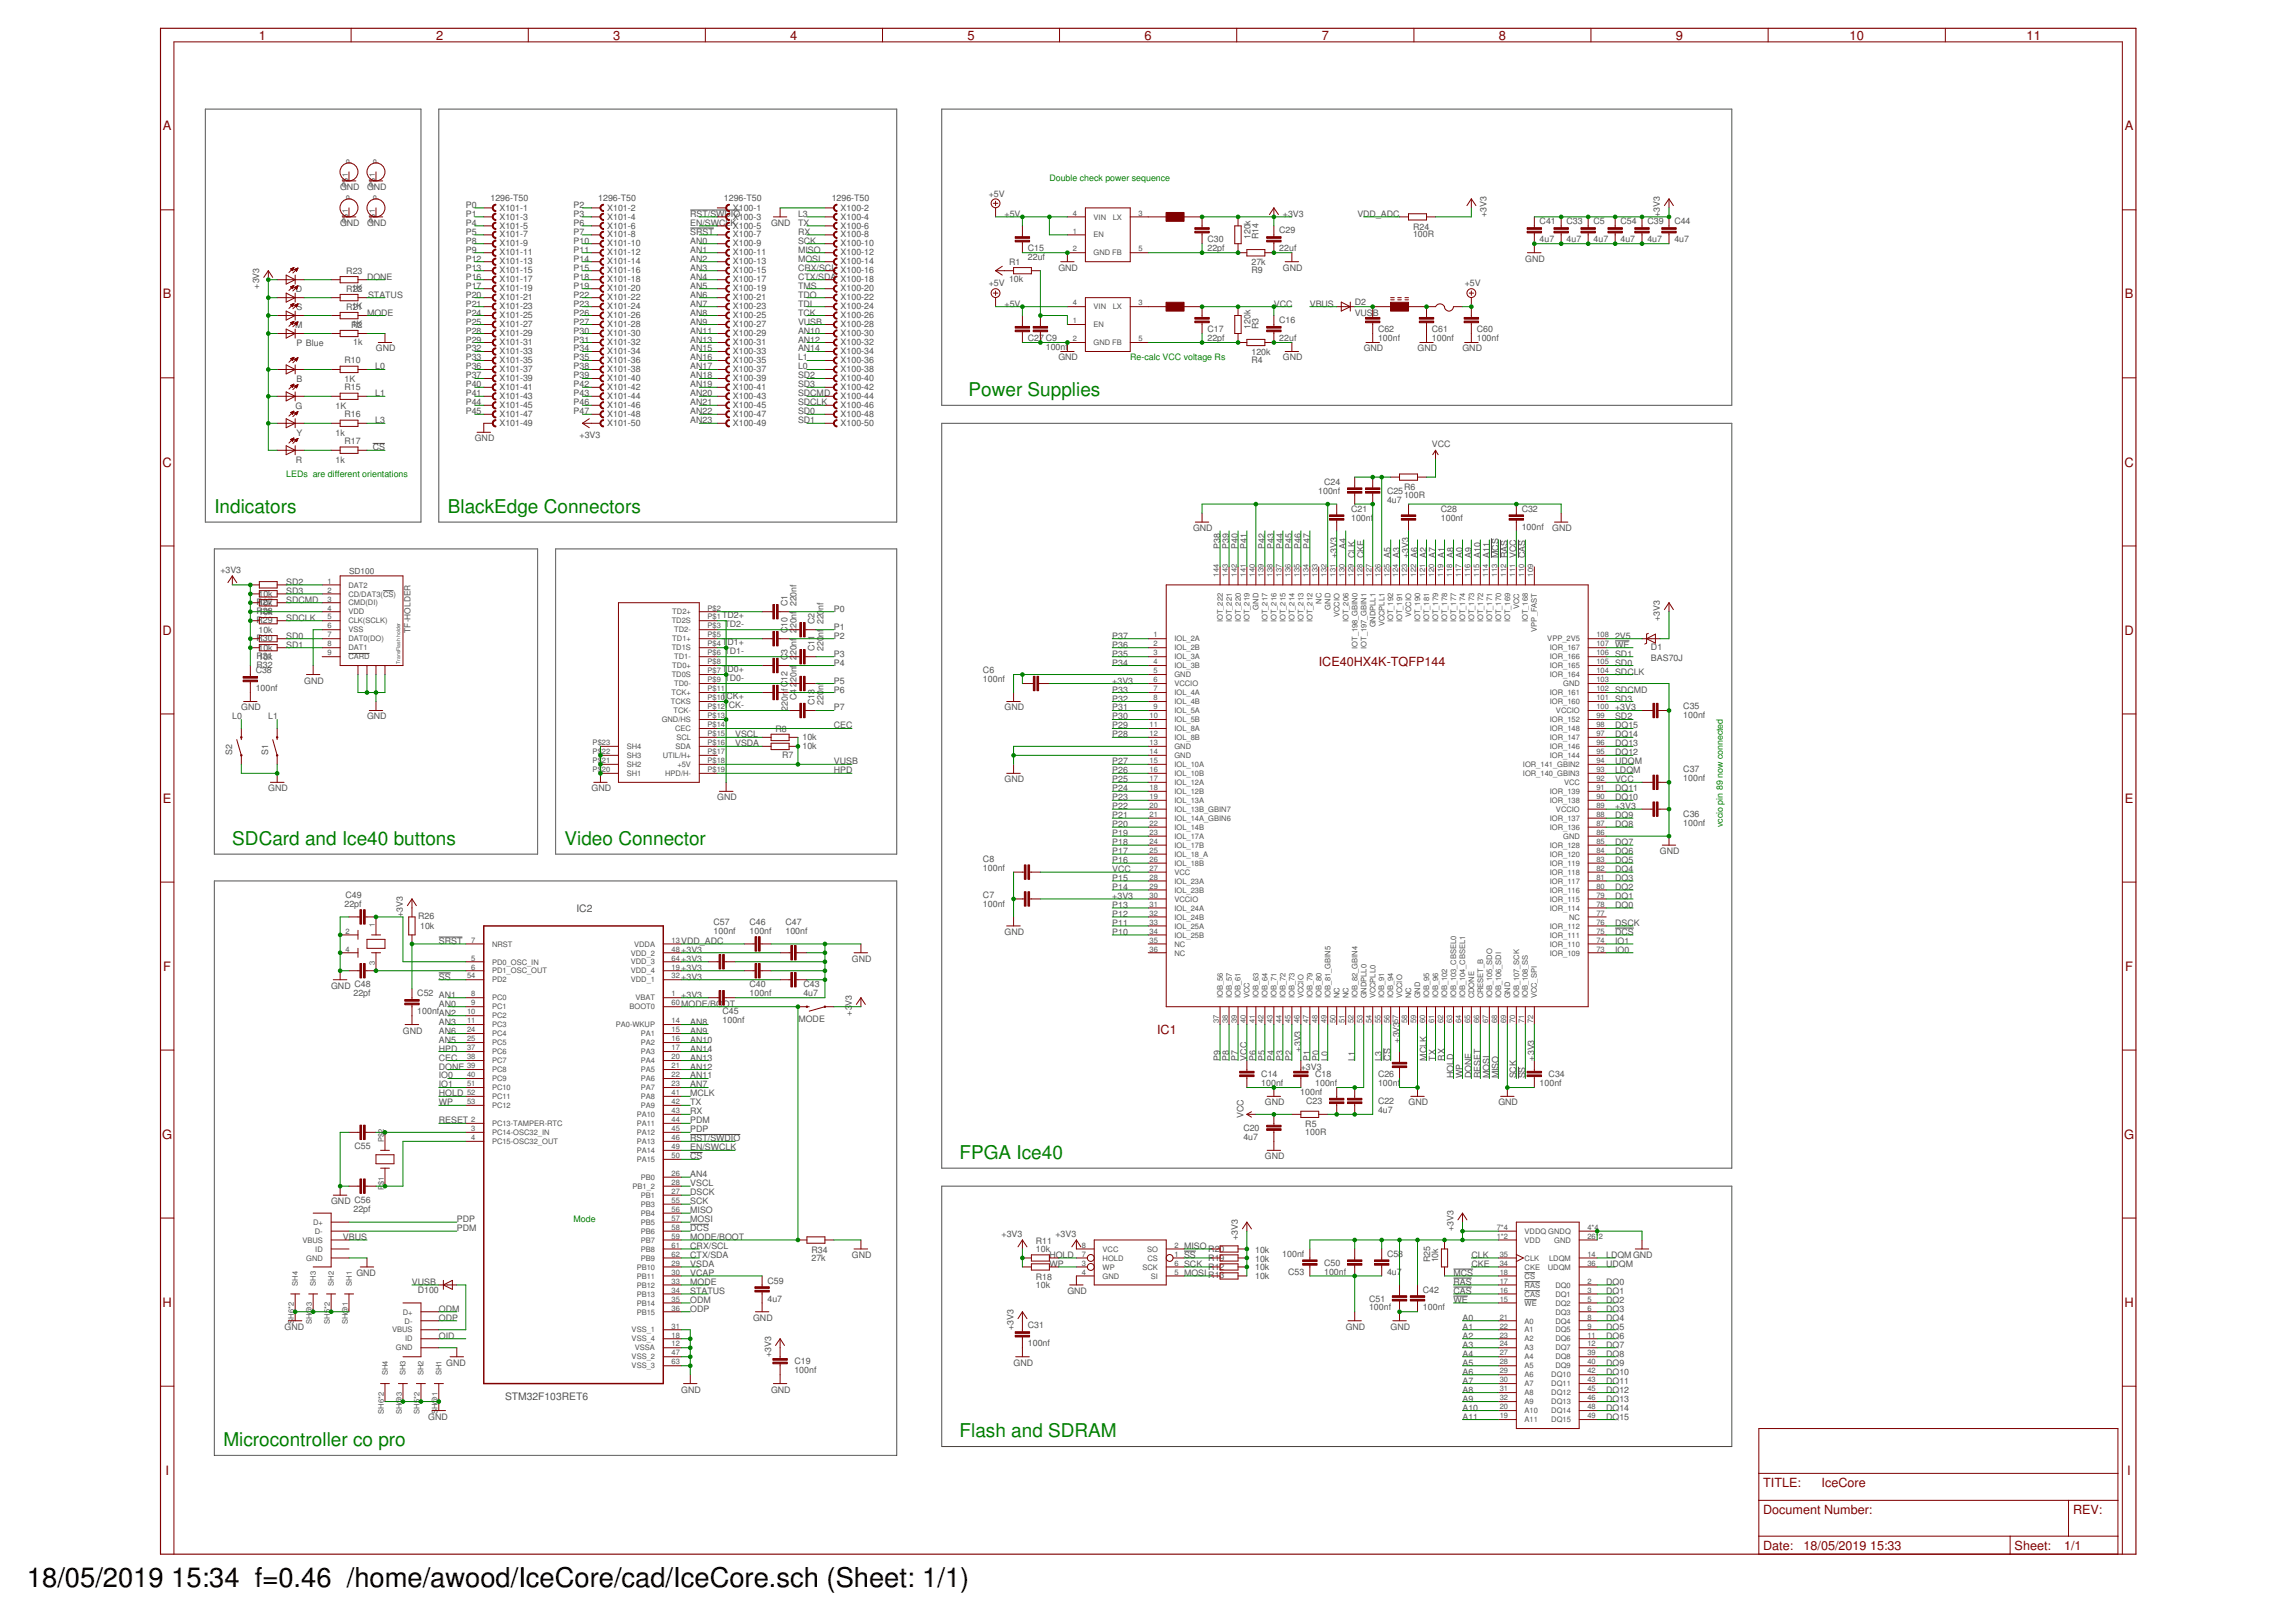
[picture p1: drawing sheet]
<svg xmlns="http://www.w3.org/2000/svg" width="297mm" height="210mm" viewBox="0 0 297 210" stroke-linecap="round" stroke-linejoin="round" font-family="sans-serif">
<defs><g id="words">
<g font-size="3.5">
<text x="3.5" y="205.4">18/05/2019</text>
<text x="22.2" y="205.4">15:34 f=0.46 /home/awood/IceCore/cad/IceCore.sch (Sheet: 1/1)</text>
</g>
<g font-size="2.5" fill="#008000">
<text x="125.3" y="51.3">Power Supplies</text>
<text x="27.7" y="66.4">Indicators</text>
<text x="57.9" y="66.4">BlackEdge Connectors</text>
<text x="30.1" y="109.4">SDCard and Ice40 buttons</text>
<text x="73" y="109.4">Video Connector</text>
<text x="124.1" y="150">FPGA Ice40</text>
<text x="28.9" y="187.2">Microcontroller co pro</text>
<text x="124.1" y="186">Flash and SDRAM</text>
</g>
<g font-size="1.7" fill="#800000">
<text x="33.5" y="5.1">1</text>
<text x="56.4" y="5.1">2</text>
<text x="79.3" y="5.1">3</text>
<text x="102.2" y="5.1">4</text>
<text x="125.2" y="5.1">5</text>
<text x="148.1" y="5.1">6</text>
<text x="171" y="5.1">7</text>
<text x="193.9" y="5.1">8</text>
<text x="216.8" y="5.1">9</text>
<text x="239.3" y="5.1">10</text>
<text x="262.2" y="5.1">11</text>
<text x="21.1" y="16.9">A</text>
<text x="274.9" y="16.9">A</text>
<text x="21.1" y="38.6">B</text>
<text x="274.9" y="38.6">B</text>
<text x="21" y="60.4">C</text>
<text x="274.9" y="60.4">C</text>
<text x="21" y="82.1">D</text>
<text x="274.9" y="82.1">D</text>
<text x="21.1" y="103.9">E</text>
<text x="274.9" y="103.9">E</text>
<text x="21.1" y="125.6">F</text>
<text x="274.9" y="125.6">F</text>
<text x="21" y="147.4">G</text>
<text x="274.8" y="147.4">G</text>
<text x="21" y="169.1">H</text>
<text x="274.9" y="169.1">H</text>
<text x="21.4" y="190.8">I</text>
<text x="275.2" y="190.8">I</text>
</g>
<g font-size="1.6" fill="#800000">
<text x="170.6" y="86.1">ICE40HX4K-TQFP144</text>
<text x="149.7" y="133.8">IC1</text>
<text x="228.1" y="192.4">TITLE:</text>
<text x="228.1" y="195.9">Document Number:</text>
<text x="235.7" y="192.4">IceCore</text>
<text x="268.2" y="195.9">REV:</text>
<text x="228.1" y="200.5">Date:</text>
<text x="233.3" y="200.5">18/05/2019</text>
<text x="241.9" y="200.5">15:33</text>
<text x="260.6" y="200.5">Sheet:</text>
<text x="267" y="200.5">1/1</text>
</g>
<g font-size="1.3" fill="#505050">
<text x="74.6" y="118">IC2</text>
<text x="65.3" y="181.2">STM32F103RET6</text>
</g>
<g font-size="1.1" fill="#008000">
<text x="135.8" y="23.4">Double check power sequence</text>
<text x="146.2" y="46.6">Re-calc VCC voltage Rs</text>
<text x="37" y="61.7">LEDs are different orientations</text>
<text x="222.9" y="107" transform="rotate(-90 222.9 107)">vccio pin 89 now connected</text>
<text x="74.2" y="158.2">Mode</text>
</g>
<g font-size="1.1" fill="#505050">
<text x="44" y="29.2">GND</text>
<text x="44" y="24.6">GND</text>
<text x="47.5" y="29.2">GND</text>
<text x="47.5" y="24.6">GND</text>
<text x="60.3" y="26.9">P0</text>
<text x="60.3" y="29.2">P4</text>
<text x="60.3" y="28.1">P1</text>
<text x="63.5" y="26">1296-T50</text>
<text x="64.6" y="27.2">X101-1</text>
<text x="64.6" y="28.4">X101-3</text>
<text x="64.6" y="29.6">X101-5</text>
<text x="74.2" y="26.9">P2</text>
<text x="74.2" y="28.1">P3</text>
<text x="74.2" y="29.2">P6</text>
<text x="77.4" y="26">1296-T50</text>
<text x="78.6" y="27.2">X101-2</text>
<text x="78.6" y="28.4">X101-4</text>
<text x="78.6" y="29.6">X101-6</text>
<text x="89.3" y="28.1">RST/SWDIO</text>
<text x="89.3" y="29.2">EN/SWCLK</text>
<text x="93.7" y="26">1296-T50</text>
<text x="94.8" y="27.2">X100-1</text>
<text x="94.8" y="28.4">X100-3</text>
<text x="94.8" y="29.6">X100-5</text>
<text x="99.8" y="29.2">GND</text>
<text x="103.2" y="29.2">TX</text>
<text x="103.2" y="28.1">L3</text>
<text x="107.6" y="26">1296-T50</text>
<text x="108.8" y="27.2">X100-2</text>
<text x="108.8" y="28.4">X100-4</text>
<text x="108.8" y="29.6">X100-6</text>
<text x="127.9" y="25.4">+5V</text>
<text x="130" y="28.1">+5V</text>
<text x="166" y="28.1">+3V3</text>
<text x="175.6" y="28.1">VDD_ADC</text>
<text x="182.8" y="29.7">R24</text>
<text x="192.3" y="28.1" transform="rotate(-90 192.3 28.1)">+3V3</text>
<text x="199.2" y="29.1">C41</text>
<text x="202.7" y="29.1">C33</text>
<text x="206.2" y="29.1">C5</text>
<text x="209.6" y="29.1">C54</text>
<text x="213.1" y="29.1">C39</text>
<text x="214.8" y="28.1" transform="rotate(-90 214.8 28.1)">+3V3</text>
<text x="216.6" y="29.1">C44</text>
<text x="44.8" y="35.5">R23</text>
<text x="60.3" y="35">P13</text>
<text x="60.3" y="32.7">P9</text>
<text x="60.3" y="33.9">P12</text>
<text x="60.3" y="31.5">P8</text>
<text x="60.3" y="30.4">P5</text>
<text x="64.6" y="30.7">X101-7</text>
<text x="64.6" y="31.9">X101-9</text>
<text x="64.6" y="33.1">X101-11</text>
<text x="64.6" y="34.2">X101-13</text>
<text x="64.6" y="35.4">X101-15</text>
<text x="74.2" y="33.9">P14</text>
<text x="74.2" y="31.5">P10</text>
<text x="74.2" y="30.4">P7</text>
<text x="74.2" y="35">P15</text>
<text x="74.2" y="32.7">P11</text>
<text x="78.6" y="30.7">X101-8</text>
<text x="78.6" y="31.9">X101-10</text>
<text x="78.6" y="33.1">X101-12</text>
<text x="78.6" y="34.2">X101-14</text>
<text x="78.6" y="35.4">X101-16</text>
<text x="89.3" y="30.4">SRST</text>
<text x="89.3" y="31.5">AN0</text>
<text x="89.3" y="32.7">AN1</text>
<text x="89.3" y="33.9">AN2</text>
<text x="89.3" y="35">AN3</text>
<text x="94.8" y="30.7">X100-7</text>
<text x="94.8" y="31.9">X100-9</text>
<text x="94.8" y="33.1">X100-11</text>
<text x="94.8" y="34.2">X100-13</text>
<text x="94.8" y="35.4">X100-15</text>
<text x="103.2" y="30.4">RX</text>
<text x="103.2" y="31.5">SCK</text>
<text x="103.2" y="32.7">MISO</text>
<text x="103.2" y="33.9">MOSI</text>
<text x="103.2" y="35">CRX/SCL</text>
<text x="108.8" y="30.7">X100-8</text>
<text x="108.8" y="31.9">X100-10</text>
<text x="108.8" y="33.1">X100-12</text>
<text x="108.8" y="34.2">X100-14</text>
<text x="108.8" y="35.4">X100-16</text>
<text x="130.5" y="34.3">R1</text>
<text x="133" y="33.7">22uf</text>
<text x="133" y="32.5">C15</text>
<text x="136.9" y="35">GND</text>
<text x="156.2" y="32.5">22pf</text>
<text x="156.2" y="31.4">C30</text>
<text x="161.8" y="31" transform="rotate(-90 161.8 31)">120k</text>
<text x="161.9" y="34.3">27k</text>
<text x="161.9" y="35.4">R9</text>
<text x="162.8" y="31" transform="rotate(-90 162.8 31)">R14</text>
<text x="165.5" y="32.5">22uf</text>
<text x="165.5" y="30.2">C29</text>
<text x="166" y="35">GND</text>
<text x="182.8" y="30.7">100R</text>
<text x="197.3" y="33.9">GND</text>
<text x="199.2" y="31.4">4u7</text>
<text x="202.7" y="31.4">4u7</text>
<text x="206.2" y="31.4">4u7</text>
<text x="209.6" y="31.4">4u7</text>
<text x="213.1" y="31.4">4u7</text>
<text x="216.6" y="31.4">4u7</text>
<text x="33.5" y="37.4" transform="rotate(-90 33.5 37.4)">+3V3</text>
<text x="38.3" y="37.8">D</text>
<text x="38.4" y="40.1">S</text>
<text x="44.8" y="37.8">R12K</text>
<text x="44.8" y="40.2">R12K</text>
<text x="46.3" y="37.8">2</text>
<text x="46.3" y="40.2">1</text>
<text x="47.5" y="36.2">DONE</text>
<text x="47.5" y="40.8">MODE</text>
<text x="47.6" y="38.5">STATUS</text>
<text x="60.3" y="40.8">P24</text>
<text x="60.3" y="36.2">P16</text>
<text x="60.3" y="38.5">P20</text>
<text x="60.3" y="39.7">P21</text>
<text x="60.3" y="37.4">P17</text>
<text x="64.6" y="36.5">X101-17</text>
<text x="64.6" y="37.7">X101-19</text>
<text x="64.6" y="38.9">X101-21</text>
<text x="64.6" y="40">X101-23</text>
<text x="64.6" y="41.2">X101-25</text>
<text x="74.2" y="40.8">P26</text>
<text x="74.2" y="39.7">P23</text>
<text x="74.2" y="37.4">P19</text>
<text x="74.2" y="38.5">P22</text>
<text x="74.2" y="36.2">P18</text>
<text x="78.6" y="36.5">X101-18</text>
<text x="78.6" y="37.7">X101-20</text>
<text x="78.6" y="38.9">X101-22</text>
<text x="78.6" y="40">X101-24</text>
<text x="78.6" y="41.2">X101-26</text>
<text x="89.3" y="36.2">AN4</text>
<text x="89.3" y="37.4">AN5</text>
<text x="89.3" y="38.5">AN6</text>
<text x="89.3" y="39.7">AN7</text>
<text x="89.3" y="40.8">AN8</text>
<text x="94.8" y="36.5">X100-17</text>
<text x="94.8" y="37.7">X100-19</text>
<text x="94.8" y="38.9">X100-21</text>
<text x="94.8" y="40">X100-23</text>
<text x="94.8" y="41.2">X100-25</text>
<text x="103.2" y="36.2">CTX/SDA</text>
<text x="103.2" y="40.8">TCK</text>
<text x="103.2" y="39.7">TDI</text>
<text x="103.2" y="38.5">TDO</text>
<text x="103.2" y="37.4">TMS</text>
<text x="108.8" y="36.5">X100-18</text>
<text x="108.8" y="37.7">X100-20</text>
<text x="108.8" y="38.9">X100-22</text>
<text x="108.8" y="40">X100-24</text>
<text x="108.8" y="41.2">X100-26</text>
<text x="127.9" y="37.1">+5V</text>
<text x="130" y="39.7">+5V</text>
<text x="130.5" y="36.5">10k</text>
<text x="164.8" y="39.7">VCC</text>
<text x="165.5" y="41.8">C16</text>
<text x="169.5" y="39.7">VBUS</text>
<text x="175.3" y="39.5">D2</text>
<text x="175.3" y="40.8">VUSB</text>
<text x="189.5" y="37.1">+5V</text>
<text x="38.2" y="42.5">M</text>
<text x="38.4" y="44.8">P Blue</text>
<text x="44.6" y="47">R10</text>
<text x="45.4" y="42.5">R2</text>
<text x="45.5" y="42.3">1K</text>
<text x="45.7" y="44.7">1k</text>
<text x="48.5" y="47.8">L0</text>
<text x="48.6" y="45.5">GND</text>
<text x="60.3" y="44.3">P29</text>
<text x="60.3" y="43.2">P28</text>
<text x="60.3" y="42">P25</text>
<text x="60.3" y="45.5">P32</text>
<text x="60.3" y="46.6">P33</text>
<text x="60.3" y="47.8">P36</text>
<text x="64.6" y="42.3">X101-27</text>
<text x="64.6" y="43.5">X101-29</text>
<text x="64.6" y="44.7">X101-31</text>
<text x="64.6" y="45.8">X101-33</text>
<text x="64.6" y="47">X101-35</text>
<text x="74.2" y="42">P27</text>
<text x="74.2" y="44.3">P31</text>
<text x="74.2" y="43.2">P30</text>
<text x="74.2" y="45.5">P34</text>
<text x="74.2" y="46.6">P35</text>
<text x="74.2" y="47.8">P38</text>
<text x="78.6" y="42.3">X101-28</text>
<text x="78.6" y="43.5">X101-30</text>
<text x="78.6" y="44.7">X101-32</text>
<text x="78.6" y="45.8">X101-34</text>
<text x="78.6" y="47">X101-36</text>
<text x="89.3" y="42">AN9</text>
<text x="89.3" y="43.2">AN11</text>
<text x="89.3" y="44.3">AN13</text>
<text x="89.3" y="45.5">AN15</text>
<text x="89.3" y="46.6">AN16</text>
<text x="89.3" y="47.8">AN17</text>
<text x="94.8" y="42.3">X100-27</text>
<text x="94.8" y="43.5">X100-29</text>
<text x="94.8" y="44.7">X100-31</text>
<text x="94.8" y="45.8">X100-33</text>
<text x="94.8" y="47">X100-35</text>
<text x="103.2" y="47.8">L0</text>
<text x="103.2" y="43.2">AN10</text>
<text x="103.2" y="46.6">L1</text>
<text x="103.2" y="44.3">AN12</text>
<text x="103.2" y="45.5">AN14</text>
<text x="103.2" y="42">VUSB</text>
<text x="108.8" y="42.3">X100-28</text>
<text x="108.8" y="43.5">X100-30</text>
<text x="108.8" y="44.7">X100-32</text>
<text x="108.8" y="45.8">X100-34</text>
<text x="108.8" y="47">X100-36</text>
<text x="133" y="44.1">C27 C9</text>
<text x="135.3" y="45.3">100nf</text>
<text x="136.9" y="46.6">GND</text>
<text x="156.2" y="44.1">22pf</text>
<text x="156.2" y="43">C17</text>
<text x="161.8" y="42.6" transform="rotate(-90 161.8 42.6)">120k</text>
<text x="161.9" y="45.9">120k</text>
<text x="161.9" y="47">R4</text>
<text x="162.8" y="42.6" transform="rotate(-90 162.8 42.6)">R3</text>
<text x="165.5" y="44.1">22uf</text>
<text x="166" y="46.6">GND</text>
<text x="176.4" y="45.5">GND</text>
<text x="178.3" y="44.1">100nf</text>
<text x="178.3" y="43">C62</text>
<text x="183.4" y="45.5">GND</text>
<text x="185.3" y="44.1">100nf</text>
<text x="185.3" y="43">C61</text>
<text x="189.2" y="45.5">GND</text>
<text x="191.1" y="44.1">100nf</text>
<text x="191.1" y="43">C60</text>
<text x="38.2" y="52.9">G</text>
<text x="38.4" y="49.4">B</text>
<text x="43.4" y="52.9">1K</text>
<text x="44.6" y="49.4">1K</text>
<text x="44.6" y="53.9">R16</text>
<text x="44.6" y="50.5">R15</text>
<text x="48.5" y="51.3">L1</text>
<text x="60.3" y="50.1">P40</text>
<text x="60.3" y="51.3">P41</text>
<text x="60.3" y="52.5">P44</text>
<text x="60.3" y="53.6">P45</text>
<text x="60.3" y="49">P37</text>
<text x="64.6" y="48.2">X101-37</text>
<text x="64.6" y="49.3">X101-39</text>
<text x="64.6" y="50.5">X101-41</text>
<text x="64.6" y="51.6">X101-43</text>
<text x="64.6" y="52.8">X101-45</text>
<text x="64.6" y="54">X101-47</text>
<text x="74.2" y="49">P39</text>
<text x="74.2" y="50.1">P42</text>
<text x="74.2" y="51.3">P43</text>
<text x="74.2" y="52.5">P46</text>
<text x="74.2" y="53.6">P47</text>
<text x="78.6" y="48.2">X101-38</text>
<text x="78.6" y="49.3">X101-40</text>
<text x="78.6" y="50.5">X101-42</text>
<text x="78.6" y="51.6">X101-44</text>
<text x="78.6" y="52.8">X101-46</text>
<text x="78.6" y="54">X101-48</text>
<text x="89.3" y="49">AN18</text>
<text x="89.3" y="50.1">AN19</text>
<text x="89.3" y="51.3">AN20</text>
<text x="89.3" y="52.5">AN21</text>
<text x="89.3" y="53.6">AN22</text>
<text x="94.8" y="48.2">X100-37</text>
<text x="94.8" y="49.3">X100-39</text>
<text x="94.8" y="50.5">X100-41</text>
<text x="94.8" y="51.6">X100-43</text>
<text x="94.8" y="52.8">X100-45</text>
<text x="94.8" y="54">X100-47</text>
<text x="103.2" y="51.3">SDCMD</text>
<text x="103.2" y="52.5">SDCLK</text>
<text x="103.2" y="53.6">SD0</text>
<text x="103.2" y="49">SD2</text>
<text x="103.2" y="50.1">SD3</text>
<text x="108.8" y="48.2">X100-38</text>
<text x="108.8" y="49.3">X100-40</text>
<text x="108.8" y="50.5">X100-42</text>
<text x="108.8" y="51.6">X100-44</text>
<text x="108.8" y="52.8">X100-46</text>
<text x="108.8" y="54">X100-48</text>
<text x="38.3" y="59.9">R</text>
<text x="38.4" y="56.4">Y</text>
<text x="43.4" y="56.4">1k</text>
<text x="43.4" y="59.9">1k</text>
<text x="44.6" y="57.4">R17</text>
<text x="48.2" y="58.3">CS</text>
<text x="48.5" y="54.8">L3</text>
<text x="61.4" y="57.1">GND</text>
<text x="64.6" y="55.1">X101-49</text>
<text x="75" y="56.7">+3V3</text>
<text x="78.6" y="55.1">X101-50</text>
<text x="89.3" y="54.8">AN23</text>
<text x="94.8" y="55.1">X100-49</text>
<text x="103.2" y="54.8">SD1</text>
<text x="108.8" y="55.1">X100-50</text>
<text x="185.3" y="57.8">VCC</text>
<text x="170.5" y="63.9">100nf</text>
<text x="171.3" y="62.7">C24</text>
<text x="179.4" y="65.1">4u7</text>
<text x="179.4" y="63.9">C25</text>
<text x="181.6" y="64.4">100R</text>
<text x="181.6" y="63.4">R6</text>
<text x="154.4" y="68.7">GND</text>
<text x="157.8" y="71" transform="rotate(-90 157.8 71)">P38</text>
<text x="159" y="71" transform="rotate(-90 159 71)">P39</text>
<text x="160.2" y="71" transform="rotate(-90 160.2 71)">P40</text>
<text x="161.3" y="71" transform="rotate(-90 161.3 71)">P41</text>
<text x="163.6" y="71" transform="rotate(-90 163.6 71)">P42</text>
<text x="164.8" y="71" transform="rotate(-90 164.8 71)">P43</text>
<text x="166" y="71" transform="rotate(-90 166 71)">P44</text>
<text x="167.1" y="71" transform="rotate(-90 167.1 71)">P45</text>
<text x="168.3" y="71" transform="rotate(-90 168.3 71)">P46</text>
<text x="169.5" y="71" transform="rotate(-90 169.5 71)">P47</text>
<text x="174.1" y="71" transform="rotate(-90 174.1 71)">A4</text>
<text x="174.8" y="67.4">100nf</text>
<text x="174.8" y="66.2">C21</text>
<text x="186.4" y="67.4">100nf</text>
<text x="186.4" y="66.2">C28</text>
<text x="196.9" y="68.5">100nf</text>
<text x="196.9" y="66.2">C32</text>
<text x="200.8" y="68.7">GND</text>
<text x="28.5" y="74.2">+3V3</text>
<text x="33.4" y="77.3">10k</text>
<text x="37" y="75.7">SD2</text>
<text x="37" y="76.8">SD3</text>
<text x="45.2" y="74.3">SD100</text>
<text x="172.9" y="72.2" transform="rotate(-90 172.9 72.2)">+3V3</text>
<text x="175.3" y="72.2" transform="rotate(-90 175.3 72.2)">CLK</text>
<text x="176.4" y="72.2" transform="rotate(-90 176.4 72.2)">CKE</text>
<text x="179.9" y="72.2" transform="rotate(-90 179.9 72.2)">A5</text>
<text x="181.1" y="72.2" transform="rotate(-90 181.1 72.2)">A3</text>
<text x="182.2" y="72.2" transform="rotate(-90 182.2 72.2)">+3V3</text>
<text x="183.4" y="72.2" transform="rotate(-90 183.4 72.2)">A6</text>
<text x="184.6" y="72.2" transform="rotate(-90 184.6 72.2)">A2</text>
<text x="185.7" y="72.2" transform="rotate(-90 185.7 72.2)">A7</text>
<text x="186.9" y="72.2" transform="rotate(-90 186.9 72.2)">A1</text>
<text x="188" y="72.2" transform="rotate(-90 188 72.2)">A8</text>
<text x="189.2" y="72.2" transform="rotate(-90 189.2 72.2)">A0</text>
<text x="190.4" y="72.2" transform="rotate(-90 190.4 72.2)">A9</text>
<text x="191.5" y="72.2" transform="rotate(-90 191.5 72.2)">A10</text>
<text x="192.7" y="72.2" transform="rotate(-90 192.7 72.2)">A11</text>
<text x="193.8" y="72.2" transform="rotate(-90 193.8 72.2)">MCS</text>
<text x="195" y="72.2" transform="rotate(-90 195 72.2)">RAS</text>
<text x="196.2" y="72.2" transform="rotate(-90 196.2 72.2)">VCC</text>
<text x="197.3" y="72.2" transform="rotate(-90 197.3 72.2)">CAS</text>
<text x="33.2" y="78.3">R27</text>
<text x="33.2" y="79.5">R28</text>
<text x="33.2" y="80.7">R29</text>
<text x="33.2" y="83">R30</text>
<text x="33.4" y="78.5">10k</text>
<text x="33.4" y="79.6">10k</text>
<text x="33.4" y="81.9">10k</text>
<text x="37" y="78">SDCMD</text>
<text x="37" y="80.3">SDCLK</text>
<text x="37" y="82.7">SD0</text>
<text x="37" y="83.8">SD1</text>
<text x="53.1" y="81.9" transform="rotate(-90 53.1 81.9)">TF-HOLDER</text>
<text x="93.4" y="80">TD2+</text>
<text x="93.4" y="83.5">T</text>
<text x="93.7" y="81.1">TD2-</text>
<text x="94.1" y="83.5">D1+</text>
<text x="101.9" y="82" transform="rotate(-90 101.9 82)">C10</text>
<text x="101.9" y="78.5" transform="rotate(-90 101.9 78.5)">C1</text>
<text x="103.1" y="82" transform="rotate(-90 103.1 82)">220nf</text>
<text x="103.1" y="78.5" transform="rotate(-90 103.1 78.5)">220nf</text>
<text x="105.4" y="80.8" transform="rotate(-90 105.4 80.8)">C2</text>
<text x="106.5" y="82.4" transform="rotate(-90 106.5 82.4)">nf</text>
<text x="106.5" y="80.8" transform="rotate(-90 106.5 80.8)">220</text>
<text x="106.5" y="78.9" transform="rotate(-90 106.5 78.9)">nf</text>
<text x="107.9" y="79.2">P0</text>
<text x="107.9" y="82.7">P2</text>
<text x="107.9" y="81.5">P1</text>
<text x="143.9" y="83.8">P36</text>
<text x="143.9" y="82.7">P37</text>
<text x="208.9" y="82.7">2V5</text>
<text x="208.9" y="83.8">WE</text>
<text x="214.8" y="80.3" transform="rotate(-90 214.8 80.3)">+3V3</text>
<text x="33.1" y="89.4">100nf</text>
<text x="33.1" y="87.1">C38</text>
<text x="33.2" y="85.3">R31</text>
<text x="33.2" y="86.5">R32</text>
<text x="33.4" y="84.3">10k</text>
<text x="33.4" y="85.4">10k</text>
<text x="39.4" y="88.5">GND</text>
<text x="93.4" y="86.9">T</text>
<text x="93.7" y="84.6">TD1-</text>
<text x="93.7" y="88.1">TD0-</text>
<text x="94.1" y="86.9">D0+</text>
<text x="101.9" y="85.4" transform="rotate(-90 101.9 85.4)">C3</text>
<text x="103.1" y="88.9" transform="rotate(-90 103.1 88.9)">220nf</text>
<text x="103.1" y="85.4" transform="rotate(-90 103.1 85.4)">220nf</text>
<text x="105.4" y="84.3" transform="rotate(-90 105.4 84.3)">C11</text>
<text x="106.5" y="89.3" transform="rotate(-90 106.5 89.3)">nf</text>
<text x="106.5" y="84.3" transform="rotate(-90 106.5 84.3)">220</text>
<text x="107.9" y="86.1">P4</text>
<text x="107.9" y="88.5">P5</text>
<text x="107.9" y="85">P3</text>
<text x="107.9" y="89.6">P6</text>
<text x="127.2" y="88.3">100nf</text>
<text x="127.2" y="87.1">C6</text>
<text x="143.9" y="88.5">+3V3</text>
<text x="143.9" y="89.6">P33</text>
<text x="143.9" y="86.1">P34</text>
<text x="143.9" y="85">P35</text>
<text x="208.9" y="89.6">SDCMD</text>
<text x="208.9" y="87.3">SDCLK</text>
<text x="208.9" y="86.1">SD0</text>
<text x="208.9" y="85">SD1</text>
<text x="213.6" y="85.6">BAS70J</text>
<text x="213.6" y="84.2">D1</text>
<text x="30.1" y="93.1">L0</text>
<text x="31.2" y="91.9">GND</text>
<text x="34.7" y="93.1">L1</text>
<text x="47.5" y="93.1">GND</text>
<text x="93.3" y="90.4">T</text>
<text x="93.6" y="91.6">TCK-</text>
<text x="94" y="90.4">CK+</text>
<text x="95.1" y="95.4">VSCL</text>
<text x="100.3" y="94.7">R8</text>
<text x="101.9" y="92" transform="rotate(-90 101.9 92)">220nf C12</text>
<text x="103.1" y="90.6" transform="rotate(-90 103.1 90.6)">C4</text>
<text x="103.8" y="95.8">10k</text>
<text x="105.4" y="91.2" transform="rotate(-90 105.4 91.2)">C13</text>
<text x="106.5" y="91.2" transform="rotate(-90 106.5 91.2)">220</text>
<text x="107.9" y="91.9">P7</text>
<text x="107.9" y="94.3">CEC</text>
<text x="130" y="91.9">GND</text>
<text x="143.9" y="91.9">P31</text>
<text x="143.9" y="93.1">P30</text>
<text x="143.9" y="94.3">P29</text>
<text x="143.9" y="95.4">P28</text>
<text x="143.9" y="90.8">P32</text>
<text x="208.9" y="91.9">+3V3</text>
<text x="208.9" y="93.1">SD2</text>
<text x="208.9" y="90.8">SD3</text>
<text x="208.9" y="94.3">DQ15</text>
<text x="208.9" y="95.4">DQ14</text>
<text x="217.8" y="92.9">100nf</text>
<text x="217.8" y="91.8">C35</text>
<text x="30.1" y="97.8" transform="rotate(-90 30.1 97.8)">S2</text>
<text x="34.7" y="97.8" transform="rotate(-90 34.7 97.8)">S1</text>
<text x="95.1" y="96.6">VSDA</text>
<text x="101.2" y="98.1">R7</text>
<text x="103.8" y="96.9">10k</text>
<text x="107.9" y="100.1">HPD</text>
<text x="107.9" y="98.9">VUSB</text>
<text x="130" y="101.2">GND</text>
<text x="143.9" y="98.9">P27</text>
<text x="143.9" y="100.1">P26</text>
<text x="143.9" y="101.2">P25</text>
<text x="208.9" y="101.2">VCC</text>
<text x="208.9" y="96.6">DQ13</text>
<text x="208.9" y="97.8">DQ12</text>
<text x="208.9" y="98.9">UDQM</text>
<text x="208.9" y="100.1">LDQM</text>
<text x="217.8" y="101.1">100nf</text>
<text x="217.8" y="99.9">C37</text>
<text x="34.7" y="102.4">GND</text>
<text x="76.5" y="102.4">GND</text>
<text x="92.8" y="103.6">GND</text>
<text x="143.9" y="102.4">P24</text>
<text x="143.9" y="107">P20</text>
<text x="143.9" y="103.6">P23</text>
<text x="143.9" y="104.7">P22</text>
<text x="143.9" y="105.9">P21</text>
<text x="208.9" y="104.7">+3V3</text>
<text x="208.9" y="102.4">DQ11</text>
<text x="208.9" y="103.6">DQ10</text>
<text x="208.9" y="105.9">DQ9</text>
<text x="208.9" y="107">DQ8</text>
<text x="217.8" y="106.9">100nf</text>
<text x="217.8" y="105.7">C36</text>
<text x="127.2" y="112.7">100nf</text>
<text x="127.2" y="111.5">C8</text>
<text x="143.9" y="112.9">VCC</text>
<text x="143.9" y="111.7">P16</text>
<text x="143.9" y="108.2">P19</text>
<text x="143.9" y="109.4">P18</text>
<text x="143.9" y="110.5">P17</text>
<text x="208.9" y="109.4">DQ7</text>
<text x="208.9" y="110.5">DQ6</text>
<text x="208.9" y="111.7">DQ5</text>
<text x="208.9" y="112.9">DQ4</text>
<text x="214.8" y="110.5">GND</text>
<text x="44.6" y="117.3">22pf</text>
<text x="44.7" y="116.2">C49</text>
<text x="52.1" y="118.7" transform="rotate(-90 52.1 118.7)">+3V3</text>
<text x="54.1" y="119">R26</text>
<text x="92.3" y="119.6">C57</text>
<text x="97" y="119.6">C46</text>
<text x="101.6" y="119.6">C47</text>
<text x="127.2" y="117.3">100nf</text>
<text x="127.2" y="116.2">C7</text>
<text x="143.9" y="116.3">+3V3</text>
<text x="143.9" y="115.2">P14</text>
<text x="143.9" y="117.5">P13</text>
<text x="143.9" y="118.7">P12</text>
<text x="143.9" y="114">P15</text>
<text x="143.9" y="119.8">P11</text>
<text x="208.9" y="114">DQ3</text>
<text x="208.9" y="115.2">DQ2</text>
<text x="208.9" y="116.3">DQ1</text>
<text x="208.9" y="117.5">DQ0</text>
<text x="208.9" y="119.8">DSCK</text>
<text x="54.4" y="120.3">10k</text>
<text x="56.8" y="122.1">SRST</text>
<text x="88.1" y="124.5">+3V3</text>
<text x="88.1" y="125.6">+3V3</text>
<text x="88.1" y="123.3">+3V3</text>
<text x="88.1" y="122.1">VDD_ADC</text>
<text x="92.3" y="120.8">100nf</text>
<text x="97" y="120.8">100nf</text>
<text x="101.6" y="120.8">100nf</text>
<text x="110.2" y="124.5">GND</text>
<text x="130" y="121">GND</text>
<text x="143.9" y="121">P10</text>
<text x="208.9" y="123.3">IO0</text>
<text x="208.9" y="122.1">IO1</text>
<text x="208.9" y="121">DCS</text>
<text x="42.8" y="128">GND C48</text>
<text x="45.7" y="128.9">22pf</text>
<text x="54" y="131.3">100nfAN2</text>
<text x="54" y="128.9">C52 AN1</text>
<text x="56.8" y="130.3">AN0</text>
<text x="56.8" y="126.8">SS</text>
<text x="88.1" y="126.8">+3V3</text>
<text x="88.1" y="129.1">+3V3</text>
<text x="88.1" y="130.3">MODE/BOOT</text>
<text x="93.5" y="131.3">C45</text>
<text x="97" y="128.9">100nf</text>
<text x="97" y="127.8">C40</text>
<text x="103.9" y="128.9">4u7</text>
<text x="103.9" y="127.8">C43</text>
<text x="110.2" y="131.4" transform="rotate(-90 110.2 131.4)">+3</text>
<text x="110.2" y="130.1" transform="rotate(-90 110.2 130.1)">V3</text>
<text x="52.1" y="133.8">GND</text>
<text x="56.8" y="132.6">AN3</text>
<text x="56.8" y="134.9">AN5</text>
<text x="56.8" y="133.8">AN6</text>
<text x="56.8" y="137.2">CEC</text>
<text x="56.8" y="136.1">HPD</text>
<text x="89.3" y="132.6">AN8</text>
<text x="89.3" y="133.8">AN9</text>
<text x="89.3" y="134.9">AN10</text>
<text x="89.3" y="136.1">AN14</text>
<text x="89.3" y="137.2">AN13</text>
<text x="93.5" y="132.4">100nf</text>
<text x="103.3" y="132.2">MODE</text>
<text x="157.8" y="137.2" transform="rotate(-90 157.8 137.2)">P9</text>
<text x="159" y="137.2" transform="rotate(-90 159 137.2)">P8</text>
<text x="160.2" y="137.2" transform="rotate(-90 160.2 137.2)">P7</text>
<text x="161.3" y="137.2" transform="rotate(-90 161.3 137.2)">VCC</text>
<text x="162.5" y="137.2" transform="rotate(-90 162.5 137.2)">P6</text>
<text x="163.6" y="137.2" transform="rotate(-90 163.6 137.2)">P5</text>
<text x="164.8" y="137.2" transform="rotate(-90 164.8 137.2)">P4</text>
<text x="166" y="137.2" transform="rotate(-90 166 137.2)">P3</text>
<text x="167.1" y="137.2" transform="rotate(-90 167.1 137.2)">P2</text>
<text x="168.3" y="136.1" transform="rotate(-90 168.3 136.1)">+3V3</text>
<text x="169.5" y="137.2" transform="rotate(-90 169.5 137.2)">P1</text>
<text x="170.6" y="137.2" transform="rotate(-90 170.6 137.2)">P0</text>
<text x="171.8" y="137.2" transform="rotate(-90 171.8 137.2)">L0</text>
<text x="175.3" y="137.2" transform="rotate(-90 175.3 137.2)">L1</text>
<text x="178.7" y="137.2" transform="rotate(-90 178.7 137.2)">L3</text>
<text x="179.9" y="137.2" transform="rotate(-90 179.9 137.2)">CS</text>
<text x="181.1" y="134.9" transform="rotate(-90 181.1 134.9)">+3V3</text>
<text x="184.6" y="137.2" transform="rotate(-90 184.6 137.2)">MCLK</text>
<text x="185.7" y="137.2" transform="rotate(-90 185.7 137.2)">TX</text>
<text x="186.9" y="137.2" transform="rotate(-90 186.9 137.2)">RX</text>
<text x="198.5" y="137.2" transform="rotate(-90 198.5 137.2)">+3V3</text>
<text x="56.8" y="138.4">DONE</text>
<text x="56.8" y="141.9">HOLD</text>
<text x="56.8" y="143.1">WP</text>
<text x="56.8" y="139.6">IO0</text>
<text x="56.8" y="140.7">IO1</text>
<text x="89.3" y="143.1">TX</text>
<text x="89.3" y="140.7">AN7</text>
<text x="89.3" y="141.9">MCLK</text>
<text x="89.3" y="139.6">AN11</text>
<text x="89.3" y="138.4">AN12</text>
<text x="163.2" y="140.6">100nf</text>
<text x="163.2" y="139.4">C14</text>
<text x="163.6" y="143.1">GND</text>
<text x="168.2" y="141.7">100nf</text>
<text x="168.3" y="138.4">+3V3</text>
<text x="169" y="142.9">C23</text>
<text x="170.1" y="140.6">100nf</text>
<text x="170.1" y="139.4">C18</text>
<text x="178.3" y="140.6">100nf</text>
<text x="178.3" y="139.4">C26</text>
<text x="178.3" y="142.9">C22</text>
<text x="182.2" y="143.1">GND</text>
<text x="188" y="139.6" transform="rotate(-90 188 139.6)">HOLD</text>
<text x="189.2" y="139.6" transform="rotate(-90 189.2 139.6)">WP</text>
<text x="190.4" y="139.6" transform="rotate(-90 190.4 139.6)">DONE</text>
<text x="191.5" y="139.6" transform="rotate(-90 191.5 139.6)">RESET</text>
<text x="192.7" y="139.6" transform="rotate(-90 192.7 139.6)">MOSI</text>
<text x="193.8" y="139.6" transform="rotate(-90 193.8 139.6)">MISO</text>
<text x="193.8" y="143.1">GND</text>
<text x="196.2" y="139.6" transform="rotate(-90 196.2 139.6)">SCK</text>
<text x="197.3" y="139.6" transform="rotate(-90 197.3 139.6)">SS</text>
<text x="199.2" y="140.6">100nf</text>
<text x="200.4" y="139.4">C34</text>
<text x="45.9" y="148.7">C55</text>
<text x="56.8" y="145.4">RESET</text>
<text x="89.3" y="144.2">RX</text>
<text x="89.3" y="145.4">PDM</text>
<text x="89.3" y="146.5">PDP</text>
<text x="89.3" y="147.7">RST/SWDIO</text>
<text x="89.3" y="148.9">EN/SWCLK</text>
<text x="160.9" y="144.7" transform="rotate(-90 160.9 144.7)">VCC</text>
<text x="160.9" y="147.5">4u7</text>
<text x="160.9" y="146.4">C20</text>
<text x="168.9" y="146.9">100R</text>
<text x="168.9" y="145.9">R5</text>
<text x="178.3" y="144">4u7</text>
<text x="42.8" y="155.8">GND C56</text>
<text x="89.3" y="155.8">SCK</text>
<text x="89.3" y="152.3">AN4</text>
<text x="89.3" y="153.5">VSCL</text>
<text x="89.3" y="154.7">DSCK</text>
<text x="89.3" y="150">CS</text>
<text x="163.6" y="150">GND</text>
<text x="44.4" y="160.5">VBUS</text>
<text x="45.7" y="156.8">22pf</text>
<text x="59.1" y="159.3">PDM</text>
<text x="59.1" y="158.2">PDP</text>
<text x="89.3" y="160.5">MODE/BOOT</text>
<text x="89.3" y="157">MISO</text>
<text x="89.3" y="158.2">MOSI</text>
<text x="89.3" y="159.3">DCS</text>
<text x="89.3" y="161.6">CRX/SCL</text>
<text x="129.6" y="160.1">+3V3</text>
<text x="134" y="162">10k</text>
<text x="134" y="160.9">R11</text>
<text x="136.5" y="160.1">+3V3</text>
<text x="153.2" y="161.6">MISO</text>
<text x="156.3" y="162">R20</text>
<text x="160.2" y="160.5" transform="rotate(-90 160.2 160.5)">+3V3</text>
<text x="188" y="159.3" transform="rotate(-90 188 159.3)">+3V3</text>
<text x="46.1" y="165.1">GND</text>
<text x="53.3" y="166.3">VUSB</text>
<text x="54" y="167.3">D100</text>
<text x="89.3" y="167.4">STATUS</text>
<text x="89.3" y="164">VSDA</text>
<text x="89.3" y="165.1">VCAP</text>
<text x="89.3" y="166.3">MODE</text>
<text x="89.3" y="162.8">CTX/SDA</text>
<text x="99.3" y="166.1">C59</text>
<text x="105" y="163.1">27k</text>
<text x="105" y="162.1">R34</text>
<text x="110.2" y="162.8">GND</text>
<text x="134" y="166.6">10k</text>
<text x="134" y="165.6">R18</text>
<text x="135.8" y="162.8">HOLD</text>
<text x="135.8" y="164">WP</text>
<text x="138.1" y="167.4">GND</text>
<text x="153.2" y="162.8">SS</text>
<text x="153.2" y="164">SCK</text>
<text x="153.2" y="165.1">MOSI</text>
<text x="156.3" y="163.1">R19</text>
<text x="156.3" y="164.3">R12</text>
<text x="156.3" y="165.4">R13</text>
<text x="162.4" y="162.1">10k</text>
<text x="162.4" y="163.3">10k</text>
<text x="162.4" y="164.4">10k</text>
<text x="162.4" y="165.6">10k</text>
<text x="165.9" y="162.6">100nf</text>
<text x="166.7" y="164.9">C53</text>
<text x="171.3" y="164.9">100nf</text>
<text x="171.3" y="163.8">C50</text>
<text x="179.4" y="164.9">4u7</text>
<text x="179.4" y="162.6">C58</text>
<text x="184.1" y="167.3">C42</text>
<text x="185" y="163.4" transform="rotate(-90 185 163.4)">R25</text>
<text x="186.1" y="163.4" transform="rotate(-90 186.1 163.4)">10k</text>
<text x="188" y="166.3">RAS</text>
<text x="188" y="167.4">CAS</text>
<text x="188" y="165.1">MCS</text>
<text x="190.4" y="162.8">CLK</text>
<text x="190.4" y="164">CKE</text>
<text x="207.8" y="164">UDQM</text>
<text x="207.8" y="162.8">LDQMGND</text>
<text x="207.8" y="167.4">DQ1</text>
<text x="207.8" y="166.3">DQ0</text>
<text x="36.8" y="172.1">GND</text>
<text x="56.8" y="173.2">OID</text>
<text x="56.8" y="169.8">ODM</text>
<text x="56.8" y="170.9">ODP</text>
<text x="89.3" y="168.6">ODM</text>
<text x="89.3" y="169.8">ODP</text>
<text x="97.4" y="170.9">GND</text>
<text x="99.3" y="168.4">4u7</text>
<text x="131.1" y="172.1" transform="rotate(-90 131.1 172.1)">+3V3</text>
<text x="133" y="171.9">C31</text>
<text x="174.1" y="172.1">GND</text>
<text x="177.1" y="169.6">100nf</text>
<text x="177.1" y="168.4">C51</text>
<text x="179.9" y="172.1">GND</text>
<text x="184.1" y="169.6">100nf</text>
<text x="188" y="168.6">WE</text>
<text x="189.2" y="172.1">A1</text>
<text x="189.2" y="173.2">A2</text>
<text x="189.2" y="170.9">A0</text>
<text x="207.8" y="173.2">DQ6</text>
<text x="207.8" y="172.1">DQ5</text>
<text x="207.8" y="170.9">DQ4</text>
<text x="207.8" y="169.8">DQ3</text>
<text x="207.8" y="168.6">DQ2</text>
<text x="57.7" y="176.7">GND</text>
<text x="99.8" y="175.6" transform="rotate(-90 99.8 175.6)">+3V3</text>
<text x="102.8" y="177.7">100nf</text>
<text x="102.8" y="176.6">C19</text>
<text x="131.1" y="176.7">GND</text>
<text x="133" y="174.2">100nf</text>
<text x="189.2" y="174.4">A3</text>
<text x="189.2" y="175.6">A4</text>
<text x="189.2" y="176.7">A5</text>
<text x="189.2" y="177.9">A6</text>
<text x="189.2" y="179.1">A7</text>
<text x="207.8" y="179.1">DQ11</text>
<text x="207.8" y="177.9">DQ10</text>
<text x="207.8" y="176.7">DQ9</text>
<text x="207.8" y="175.6">DQ8</text>
<text x="207.8" y="174.4">DQ7</text>
<text x="55.4" y="183.7">GND</text>
<text x="88.1" y="180.2">GND</text>
<text x="99.8" y="180.2">GND</text>
<text x="189.2" y="180.2">A8</text>
<text x="189.2" y="181.4">A9</text>
<text x="189.2" y="182.5">A10</text>
<text x="189.2" y="183.7">A11</text>
<text x="207.8" y="183.7">DQ15</text>
<text x="207.8" y="182.5">DQ14</text>
<text x="207.8" y="181.4">DQ13</text>
<text x="207.8" y="180.2">DQ12</text>
</g>
<g font-size="1" fill="#505050">
<text x="45.5" y="21.2" transform="rotate(-90 45.5 21.2)">P</text>
<text x="49" y="21.2" transform="rotate(-90 49 21.2)">P</text>
<text x="45" y="28.8" transform="rotate(-90 45 28.8)">P$1</text>
<text x="45" y="24.2" transform="rotate(-90 45 24.2)">P$1</text>
<text x="45.5" y="25.8" transform="rotate(-90 45.5 25.8)">P</text>
<text x="48.5" y="28.8" transform="rotate(-90 48.5 28.8)">P$1</text>
<text x="48.5" y="24.2" transform="rotate(-90 48.5 24.2)">P$1</text>
<text x="49" y="25.8" transform="rotate(-90 49 25.8)">P</text>
<text x="138.8" y="27.9">4</text>
<text x="141.5" y="28.4">VIN</text>
<text x="144" y="28.4">LX</text>
<text x="147.3" y="27.9">3</text>
<text x="138.8" y="30.2">1</text>
<text x="138.8" y="32.5">2</text>
<text x="141.5" y="30.7">EN</text>
<text x="141.5" y="33.1">GND FB</text>
<text x="147.3" y="32.5">5</text>
<text x="138.8" y="39.5">4</text>
<text x="138.8" y="41.8">1</text>
<text x="141.5" y="40">VIN</text>
<text x="144" y="40">LX</text>
<text x="147.3" y="39.5">3</text>
<text x="138.8" y="44.2">2</text>
<text x="141.5" y="42.3">EN</text>
<text x="141.5" y="44.7">GND FB</text>
<text x="147.3" y="44.2">5</text>
<text x="42.4" y="75.5">1</text>
<text x="42.4" y="76.7">2</text>
<text x="42.4" y="77.8">3</text>
<text x="45.1" y="76">DAT2</text>
<text x="45.1" y="77.2">CD/DAT3(CS)</text>
<text x="157.7" y="74.6" transform="rotate(-90 157.7 74.6)">144</text>
<text x="158.8" y="74.6" transform="rotate(-90 158.8 74.6)">143</text>
<text x="160" y="74.6" transform="rotate(-90 160 74.6)">142</text>
<text x="161.2" y="74.6" transform="rotate(-90 161.2 74.6)">141</text>
<text x="162.3" y="74.6" transform="rotate(-90 162.3 74.6)">140</text>
<text x="163.5" y="74.6" transform="rotate(-90 163.5 74.6)">139</text>
<text x="164.6" y="74.6" transform="rotate(-90 164.6 74.6)">138</text>
<text x="165.8" y="74.6" transform="rotate(-90 165.8 74.6)">137</text>
<text x="167" y="74.6" transform="rotate(-90 167 74.6)">136</text>
<text x="168.1" y="74.6" transform="rotate(-90 168.1 74.6)">135</text>
<text x="169.3" y="74.6" transform="rotate(-90 169.3 74.6)">134</text>
<text x="170.5" y="74.6" transform="rotate(-90 170.5 74.6)">133</text>
<text x="171.6" y="74.6" transform="rotate(-90 171.6 74.6)">132</text>
<text x="172.8" y="74.6" transform="rotate(-90 172.8 74.6)">131</text>
<text x="173.9" y="74.6" transform="rotate(-90 173.9 74.6)">130</text>
<text x="175.1" y="74.6" transform="rotate(-90 175.1 74.6)">129</text>
<text x="176.3" y="74.6" transform="rotate(-90 176.3 74.6)">128</text>
<text x="177.4" y="74.6" transform="rotate(-90 177.4 74.6)">127</text>
<text x="178.6" y="74.6" transform="rotate(-90 178.6 74.6)">126</text>
<text x="179.7" y="74.6" transform="rotate(-90 179.7 74.6)">125</text>
<text x="180.9" y="74.6" transform="rotate(-90 180.9 74.6)">124</text>
<text x="182.1" y="74.6" transform="rotate(-90 182.1 74.6)">123</text>
<text x="183.2" y="74.6" transform="rotate(-90 183.2 74.6)">122</text>
<text x="184.4" y="74.6" transform="rotate(-90 184.4 74.6)">121</text>
<text x="185.6" y="74.6" transform="rotate(-90 185.6 74.6)">120</text>
<text x="186.7" y="74.6" transform="rotate(-90 186.7 74.6)">119</text>
<text x="187.9" y="74.6" transform="rotate(-90 187.9 74.6)">118</text>
<text x="189" y="74.6" transform="rotate(-90 189 74.6)">117</text>
<text x="190.2" y="74.6" transform="rotate(-90 190.2 74.6)">116</text>
<text x="191.4" y="74.6" transform="rotate(-90 191.4 74.6)">115</text>
<text x="192.5" y="74.6" transform="rotate(-90 192.5 74.6)">114</text>
<text x="193.7" y="74.6" transform="rotate(-90 193.7 74.6)">113</text>
<text x="194.8" y="74.6" transform="rotate(-90 194.8 74.6)">112</text>
<text x="196" y="74.6" transform="rotate(-90 196 74.6)">111</text>
<text x="197.2" y="74.6" transform="rotate(-90 197.2 74.6)">110</text>
<text x="198.3" y="74.6" transform="rotate(-90 198.3 74.6)">109</text>
<text x="42.4" y="79">4</text>
<text x="42.4" y="80.2">5</text>
<text x="42.4" y="81.3">6</text>
<text x="42.4" y="82.5">7</text>
<text x="42.4" y="83.7">8</text>
<text x="45.1" y="78.4">CMD(DI)</text>
<text x="45.1" y="79.5">VDD</text>
<text x="45.1" y="80.7">CLK(SCLK)</text>
<text x="45.1" y="81.8">VSS</text>
<text x="45.1" y="83">DAT0(DO)</text>
<text x="86.9" y="80.7">TD2S</text>
<text x="87" y="79.5">TD2+</text>
<text x="87" y="83">TD1+</text>
<text x="87.2" y="81.8">TD2-</text>
<text x="91.5" y="79">P$2</text>
<text x="91.5" y="80.2">P$1</text>
<text x="91.5" y="81.3">P$3</text>
<text x="91.5" y="82.5">P$5</text>
<text x="91.5" y="83.7">P$4</text>
<text x="149.2" y="82.5">1</text>
<text x="149.2" y="83.7">2</text>
<text x="151.9" y="83">IOL_2A</text>
<text x="158.2" y="80.5" transform="rotate(-90 158.2 80.5)">IOT_222</text>
<text x="159.3" y="80.5" transform="rotate(-90 159.3 80.5)">IOT_221</text>
<text x="160.5" y="80.5" transform="rotate(-90 160.5 80.5)">IOT_220</text>
<text x="161.7" y="80.5" transform="rotate(-90 161.7 80.5)">IOT_219</text>
<text x="162.8" y="78.9" transform="rotate(-90 162.8 78.9)">GND</text>
<text x="164" y="80.5" transform="rotate(-90 164 80.5)">IOT_217</text>
<text x="165.2" y="80.5" transform="rotate(-90 165.2 80.5)">IOT_216</text>
<text x="166.3" y="80.5" transform="rotate(-90 166.3 80.5)">IOT_215</text>
<text x="167.5" y="80.5" transform="rotate(-90 167.5 80.5)">IOT_214</text>
<text x="168.6" y="80.5" transform="rotate(-90 168.6 80.5)">IOT_213</text>
<text x="169.8" y="80.5" transform="rotate(-90 169.8 80.5)">IOT_212</text>
<text x="171" y="78.1" transform="rotate(-90 171 78.1)">NC</text>
<text x="172.1" y="78.9" transform="rotate(-90 172.1 78.9)">GND</text>
<text x="173.3" y="79.8" transform="rotate(-90 173.3 79.8)">VCCIO</text>
<text x="174.4" y="80.5" transform="rotate(-90 174.4 80.5)">IOT_206</text>
<text x="175.6" y="84" transform="rotate(-90 175.6 84)">IOT_198_GBIN0</text>
<text x="176.8" y="84" transform="rotate(-90 176.8 84)">IOT_197_GBIN1</text>
<text x="177.9" y="81.2" transform="rotate(-90 177.9 81.2)">GNDPLL1</text>
<text x="179.1" y="81.1" transform="rotate(-90 179.1 81.1)">VCCPLL1</text>
<text x="180.3" y="80.5" transform="rotate(-90 180.3 80.5)">IOT_192</text>
<text x="181.4" y="80.5" transform="rotate(-90 181.4 80.5)">IOT_191</text>
<text x="182.6" y="79.8" transform="rotate(-90 182.6 79.8)">VCCIO</text>
<text x="183.7" y="80.5" transform="rotate(-90 183.7 80.5)">IOT_190</text>
<text x="184.9" y="80.5" transform="rotate(-90 184.9 80.5)">IOT_181</text>
<text x="186.1" y="80.5" transform="rotate(-90 186.1 80.5)">IOT_179</text>
<text x="187.2" y="80.5" transform="rotate(-90 187.2 80.5)">IOT_178</text>
<text x="188.4" y="80.5" transform="rotate(-90 188.4 80.5)">IOT_177</text>
<text x="189.5" y="80.5" transform="rotate(-90 189.5 80.5)">IOT_174</text>
<text x="190.7" y="80.5" transform="rotate(-90 190.7 80.5)">IOT_173</text>
<text x="191.9" y="80.5" transform="rotate(-90 191.9 80.5)">IOT_172</text>
<text x="193" y="80.5" transform="rotate(-90 193 80.5)">IOT_171</text>
<text x="194.2" y="80.5" transform="rotate(-90 194.2 80.5)">IOT_170</text>
<text x="195.4" y="80.5" transform="rotate(-90 195.4 80.5)">IOT_169</text>
<text x="196.5" y="78.8" transform="rotate(-90 196.5 78.8)">VCC</text>
<text x="197.7" y="80.5" transform="rotate(-90 197.7 80.5)">IOT_168</text>
<text x="198.8" y="81.7" transform="rotate(-90 198.8 81.7)">VPP_FAST</text>
<text x="200.2" y="83">VPP_2V5</text>
<text x="206.5" y="83.7">107</text>
<text x="206.5" y="82.5">108</text>
<text x="42.4" y="84.8">9</text>
<text x="45.1" y="84.2">DAT1</text>
<text x="45.1" y="85.3">CARD</text>
<text x="86.9" y="90">TCK+</text>
<text x="86.9" y="84.2">TD1S</text>
<text x="86.9" y="87.6">TD0S</text>
<text x="87" y="86.5">TD0+</text>
<text x="87.2" y="85.3">TD1-</text>
<text x="87.2" y="88.8">TD0-</text>
<text x="91.5" y="84.8">P$6</text>
<text x="91.5" y="86">P$8</text>
<text x="91.5" y="87.1">P$7</text>
<text x="91.5" y="88.3">P$9</text>
<text x="91.5" y="89.5">P$11</text>
<text x="149.2" y="84.8">3</text>
<text x="149.2" y="86">4</text>
<text x="149.2" y="87.1">5</text>
<text x="149.2" y="88.3">6</text>
<text x="149.2" y="89.5">7</text>
<text x="151.9" y="84.2">IOL_2B</text>
<text x="151.9" y="85.3">IOL_3A</text>
<text x="151.9" y="86.5">IOL_3B</text>
<text x="151.9" y="87.6">GND</text>
<text x="151.9" y="88.8">VCCIO</text>
<text x="151.9" y="90">IOL_4A</text>
<text x="200.5" y="90">IOR_161</text>
<text x="200.5" y="87.6">IOR_164</text>
<text x="200.5" y="86.5">IOR_165</text>
<text x="200.5" y="85.3">IOR_166</text>
<text x="200.5" y="84.2">IOR_167</text>
<text x="202.2" y="88.8">GND</text>
<text x="206.5" y="89.5">102</text>
<text x="206.5" y="88.3">103</text>
<text x="206.5" y="87.1">104</text>
<text x="206.5" y="86">105</text>
<text x="206.5" y="84.8">106</text>
<text x="85.6" y="93.5">GND/HS</text>
<text x="86.8" y="91.1">TCKS</text>
<text x="87.1" y="92.3">TCK-</text>
<text x="87.3" y="94.6">CEC</text>
<text x="87.5" y="95.8">SCL</text>
<text x="91.5" y="90.6">P$10</text>
<text x="91.5" y="91.8">P$12</text>
<text x="91.5" y="92.9">P$13</text>
<text x="91.5" y="94.1">P$14</text>
<text x="91.5" y="95.3">P$15</text>
<text x="148.7" y="92.9">10</text>
<text x="148.7" y="94.1">11</text>
<text x="148.7" y="95.3">12</text>
<text x="149.2" y="90.6">8</text>
<text x="149.2" y="91.8">9</text>
<text x="151.9" y="91.1">IOL_4B</text>
<text x="151.9" y="92.3">IOL_5A</text>
<text x="151.9" y="93.5">IOL_5B</text>
<text x="151.9" y="94.6">IOL_8A</text>
<text x="151.9" y="95.8">IOL_8B</text>
<text x="200.5" y="95.8">IOR_147</text>
<text x="200.5" y="94.6">IOR_148</text>
<text x="200.5" y="93.5">IOR_152</text>
<text x="200.5" y="91.1">IOR_160</text>
<text x="201.3" y="92.3">VCCIO</text>
<text x="206.5" y="95.3">97</text>
<text x="206.5" y="94.1">98</text>
<text x="206.5" y="92.9">99</text>
<text x="206.5" y="91.8">100</text>
<text x="206.5" y="90.6">101</text>
<text x="76.7" y="99.9">P$20</text>
<text x="76.7" y="97.6">P$22</text>
<text x="76.7" y="96.4">P$23</text>
<text x="76.7" y="98.8">P$21</text>
<text x="81.1" y="100.4">SH1</text>
<text x="81.1" y="98.1">SH3</text>
<text x="81.1" y="96.9">SH4</text>
<text x="81.1" y="99.3">SH2</text>
<text x="85.8" y="98.1">UTIL/H+</text>
<text x="86" y="100.4">HPD/H-</text>
<text x="87.4" y="96.9">SDA</text>
<text x="87.6" y="99.3">+5V</text>
<text x="91.5" y="96.4">P$16</text>
<text x="91.5" y="97.6">P$17</text>
<text x="91.5" y="98.8">P$18</text>
<text x="91.5" y="99.9">P$19</text>
<text x="148.7" y="96.4">13</text>
<text x="148.7" y="97.6">14</text>
<text x="148.7" y="98.8">15</text>
<text x="148.7" y="99.9">16</text>
<text x="148.7" y="101.1">17</text>
<text x="151.9" y="96.9">GND</text>
<text x="151.9" y="98.1">GND</text>
<text x="151.9" y="99.3">IOL_10A</text>
<text x="151.9" y="100.4">IOL_10B</text>
<text x="151.9" y="101.6">IOL_12A</text>
<text x="197" y="100.4">IOR_140_GBIN3</text>
<text x="197" y="99.3">IOR_141_GBIN2</text>
<text x="200.5" y="98.1">IOR_144</text>
<text x="200.5" y="96.9">IOR_146</text>
<text x="202.3" y="101.6">VCC</text>
<text x="206.5" y="101.1">92</text>
<text x="206.5" y="99.9">93</text>
<text x="206.5" y="98.8">94</text>
<text x="206.5" y="97.6">95</text>
<text x="206.5" y="96.4">96</text>
<text x="148.7" y="102.2">18</text>
<text x="148.7" y="103.4">19</text>
<text x="148.7" y="104.6">20</text>
<text x="148.7" y="105.7">21</text>
<text x="148.7" y="106.9">22</text>
<text x="151.9" y="102.7">IOL_12B</text>
<text x="151.9" y="103.9">IOL_13A</text>
<text x="151.9" y="105.1">IOL_13B_GBIN7</text>
<text x="151.9" y="106.2">IOL_14A_GBIN6</text>
<text x="151.9" y="107.4">IOL_14B</text>
<text x="200.5" y="107.4">IOR_136</text>
<text x="200.5" y="106.2">IOR_137</text>
<text x="200.5" y="103.9">IOR_138</text>
<text x="200.5" y="102.7">IOR_139</text>
<text x="201.3" y="105.1">VCCIO</text>
<text x="206.5" y="106.9">87</text>
<text x="206.5" y="105.7">88</text>
<text x="206.5" y="104.6">89</text>
<text x="206.5" y="103.4">90</text>
<text x="206.5" y="102.2">91</text>
<text x="148.7" y="108">23</text>
<text x="148.7" y="109.2">24</text>
<text x="148.7" y="110.4">25</text>
<text x="148.7" y="111.5">26</text>
<text x="148.7" y="112.7">27</text>
<text x="148.7" y="113.9">28</text>
<text x="151.9" y="108.6">IOL_17A</text>
<text x="151.9" y="109.7">IOL_17B</text>
<text x="151.9" y="110.9">IOL_18_A</text>
<text x="151.9" y="112">IOL_18B</text>
<text x="151.9" y="113.2">VCC</text>
<text x="200.5" y="113.2">IOR_118</text>
<text x="200.5" y="112">IOR_119</text>
<text x="200.5" y="110.9">IOR_120</text>
<text x="200.5" y="109.7">IOR_128</text>
<text x="202.2" y="108.6">GND</text>
<text x="206.5" y="113.9">81</text>
<text x="206.5" y="112.7">82</text>
<text x="206.5" y="111.5">83</text>
<text x="206.5" y="110.4">84</text>
<text x="206.5" y="109.2">85</text>
<text x="206.5" y="108">86</text>
<text x="48.5" y="119.9" transform="rotate(-90 48.5 119.9)">1</text>
<text x="148.7" y="115">29</text>
<text x="148.7" y="116.2">30</text>
<text x="148.7" y="117.3">31</text>
<text x="148.7" y="118.5">32</text>
<text x="148.7" y="119.7">33</text>
<text x="151.9" y="114.4">IOL_23A</text>
<text x="151.9" y="115.5">IOL_23B</text>
<text x="151.9" y="116.7">VCCIO</text>
<text x="151.9" y="117.8">IOL_24A</text>
<text x="151.9" y="119">IOL_24B</text>
<text x="200.5" y="117.8">IOR_114</text>
<text x="200.5" y="116.7">IOR_115</text>
<text x="200.5" y="115.5">IOR_116</text>
<text x="200.5" y="114.4">IOR_117</text>
<text x="203" y="119">NC</text>
<text x="206.5" y="119.7">76</text>
<text x="206.5" y="118.5">77</text>
<text x="206.5" y="117.3">78</text>
<text x="206.5" y="116.2">79</text>
<text x="206.5" y="115">80</text>
<text x="44.7" y="120.8">2</text>
<text x="44.7" y="123.1">4</text>
<text x="48.5" y="124.9" transform="rotate(-90 48.5 124.9)">3</text>
<text x="61" y="122">7</text>
<text x="61" y="124.3">5</text>
<text x="61" y="125.5">6</text>
<text x="63.7" y="122.5">NRST</text>
<text x="63.7" y="124.8">PD0_OSC_IN</text>
<text x="63.7" y="126">PD1_OSC_OUT</text>
<text x="81.6" y="123.7">VDD_2</text>
<text x="81.6" y="124.8">VDD_3</text>
<text x="81.6" y="126">VDD_4</text>
<text x="82" y="122.5">VDDA</text>
<text x="86.9" y="122">13</text>
<text x="86.9" y="123.1">48</text>
<text x="86.9" y="124.3">64</text>
<text x="86.9" y="125.5">19</text>
<text x="148.7" y="120.8">34</text>
<text x="148.7" y="122">35</text>
<text x="148.7" y="123.1">36</text>
<text x="151.9" y="120.2">IOL_25A</text>
<text x="151.9" y="121.3">IOL_25B</text>
<text x="151.9" y="122.5">NC</text>
<text x="151.9" y="123.7">NC</text>
<text x="200.5" y="123.7">IOR_109</text>
<text x="200.5" y="122.5">IOR_110</text>
<text x="200.5" y="121.3">IOR_111</text>
<text x="200.5" y="120.2">IOR_112</text>
<text x="206.5" y="123.1">73</text>
<text x="206.5" y="122">74</text>
<text x="206.5" y="120.8">75</text>
<text x="60.4" y="126.6">54</text>
<text x="60.4" y="131.3">10</text>
<text x="61" y="129">8</text>
<text x="61" y="130.1">9</text>
<text x="63.7" y="127.1">PD2</text>
<text x="63.7" y="129.5">PC0</text>
<text x="63.7" y="130.6">PC1</text>
<text x="63.7" y="131.8">PC2</text>
<text x="81.4" y="130.6">BOOT0</text>
<text x="81.6" y="127.1">VDD_1</text>
<text x="82.2" y="129.5">VBAT</text>
<text x="86.9" y="126.6">32</text>
<text x="86.9" y="129">1</text>
<text x="86.9" y="130.1">60</text>
<text x="158.2" y="129.2" transform="rotate(-90 158.2 129.2)">IOB_56</text>
<text x="159.3" y="129.2" transform="rotate(-90 159.3 129.2)">IOB_57</text>
<text x="160.5" y="129.2" transform="rotate(-90 160.5 129.2)">IOB_61</text>
<text x="161.7" y="129.2" transform="rotate(-90 161.7 129.2)">VCC</text>
<text x="162.8" y="129.2" transform="rotate(-90 162.8 129.2)">IOB_63</text>
<text x="164" y="129.2" transform="rotate(-90 164 129.2)">IOB_64</text>
<text x="165.2" y="129.2" transform="rotate(-90 165.2 129.2)">IOB_71</text>
<text x="166.3" y="129.2" transform="rotate(-90 166.3 129.2)">IOB_72</text>
<text x="167.5" y="129.2" transform="rotate(-90 167.5 129.2)">IOB_73</text>
<text x="168.6" y="129.2" transform="rotate(-90 168.6 129.2)">VCCIO</text>
<text x="169.8" y="129.2" transform="rotate(-90 169.8 129.2)">IOB_79</text>
<text x="171" y="129.2" transform="rotate(-90 171 129.2)">IOB_80</text>
<text x="172.1" y="129.2" transform="rotate(-90 172.1 129.2)">IOB_81_GBIN5</text>
<text x="173.3" y="129.2" transform="rotate(-90 173.3 129.2)">NC</text>
<text x="174.4" y="129.2" transform="rotate(-90 174.4 129.2)">NC</text>
<text x="175.6" y="129.2" transform="rotate(-90 175.6 129.2)">IOB_82_GBIN4</text>
<text x="176.8" y="129.2" transform="rotate(-90 176.8 129.2)">GNDPLL0</text>
<text x="177.9" y="129.2" transform="rotate(-90 177.9 129.2)">VCCPLL0</text>
<text x="179.1" y="129.2" transform="rotate(-90 179.1 129.2)">IOB_91</text>
<text x="180.3" y="129.2" transform="rotate(-90 180.3 129.2)">IOB_94</text>
<text x="181.4" y="129.2" transform="rotate(-90 181.4 129.2)">VCCIO</text>
<text x="182.6" y="129.2" transform="rotate(-90 182.6 129.2)">NC</text>
<text x="183.7" y="129.2" transform="rotate(-90 183.7 129.2)">GND</text>
<text x="184.9" y="129.2" transform="rotate(-90 184.9 129.2)">IOB_95</text>
<text x="186.1" y="129.2" transform="rotate(-90 186.1 129.2)">IOB_96</text>
<text x="187.2" y="129.2" transform="rotate(-90 187.2 129.2)">IOB_102</text>
<text x="188.4" y="129.2" transform="rotate(-90 188.4 129.2)">IOB_103_CBSEL0</text>
<text x="189.5" y="129.2" transform="rotate(-90 189.5 129.2)">IOB_104_CBSEL1</text>
<text x="190.7" y="129.2" transform="rotate(-90 190.7 129.2)">CDONE</text>
<text x="191.9" y="129.2" transform="rotate(-90 191.9 129.2)">CRESET_B</text>
<text x="193" y="129.2" transform="rotate(-90 193 129.2)">IOB_105_SDO</text>
<text x="194.2" y="129.2" transform="rotate(-90 194.2 129.2)">IOB_106_SDI</text>
<text x="195.4" y="129.2" transform="rotate(-90 195.4 129.2)">GND</text>
<text x="196.5" y="129.2" transform="rotate(-90 196.5 129.2)">IOB_107_SCK</text>
<text x="197.7" y="129.2" transform="rotate(-90 197.7 129.2)">IOB_108_SS</text>
<text x="198.8" y="129.2" transform="rotate(-90 198.8 129.2)">VCC_SPI</text>
<text x="60.4" y="132.4">11</text>
<text x="60.4" y="133.6">24</text>
<text x="60.4" y="134.8">25</text>
<text x="60.4" y="135.9">37</text>
<text x="60.4" y="137.1">38</text>
<text x="63.7" y="132.9">PC3</text>
<text x="63.7" y="134.1">PC4</text>
<text x="63.7" y="135.3">PC5</text>
<text x="63.7" y="136.4">PC6</text>
<text x="63.7" y="137.6">PC7</text>
<text x="79.7" y="132.9">PA0-WKUP</text>
<text x="82.9" y="134.1">PA1</text>
<text x="82.9" y="135.3">PA2</text>
<text x="82.9" y="136.4">PA3</text>
<text x="82.9" y="137.6">PA4</text>
<text x="86.9" y="132.4">14</text>
<text x="86.9" y="133.6">15</text>
<text x="86.9" y="134.8">16</text>
<text x="86.9" y="135.9">17</text>
<text x="86.9" y="137.1">20</text>
<text x="157.7" y="132.4" transform="rotate(-90 157.7 132.4)">37</text>
<text x="158.8" y="132.4" transform="rotate(-90 158.8 132.4)">38</text>
<text x="160" y="132.4" transform="rotate(-90 160 132.4)">39</text>
<text x="161.2" y="132.4" transform="rotate(-90 161.2 132.4)">40</text>
<text x="162.3" y="132.4" transform="rotate(-90 162.3 132.4)">41</text>
<text x="163.5" y="132.4" transform="rotate(-90 163.5 132.4)">42</text>
<text x="164.6" y="132.4" transform="rotate(-90 164.6 132.4)">43</text>
<text x="165.8" y="132.4" transform="rotate(-90 165.8 132.4)">44</text>
<text x="167" y="132.4" transform="rotate(-90 167 132.4)">45</text>
<text x="168.1" y="132.4" transform="rotate(-90 168.1 132.4)">46</text>
<text x="169.3" y="132.4" transform="rotate(-90 169.3 132.4)">47</text>
<text x="170.5" y="132.4" transform="rotate(-90 170.5 132.4)">48</text>
<text x="171.6" y="132.4" transform="rotate(-90 171.6 132.4)">49</text>
<text x="172.8" y="132.4" transform="rotate(-90 172.8 132.4)">50</text>
<text x="173.9" y="132.4" transform="rotate(-90 173.9 132.4)">51</text>
<text x="175.1" y="132.4" transform="rotate(-90 175.1 132.4)">52</text>
<text x="176.3" y="132.4" transform="rotate(-90 176.3 132.4)">53</text>
<text x="177.4" y="132.4" transform="rotate(-90 177.4 132.4)">54</text>
<text x="178.6" y="132.4" transform="rotate(-90 178.6 132.4)">55</text>
<text x="179.7" y="132.4" transform="rotate(-90 179.7 132.4)">56</text>
<text x="180.9" y="132.4" transform="rotate(-90 180.9 132.4)">57</text>
<text x="182.1" y="132.4" transform="rotate(-90 182.1 132.4)">58</text>
<text x="183.2" y="132.4" transform="rotate(-90 183.2 132.4)">59</text>
<text x="184.4" y="132.4" transform="rotate(-90 184.4 132.4)">60</text>
<text x="185.6" y="132.4" transform="rotate(-90 185.6 132.4)">61</text>
<text x="186.7" y="132.4" transform="rotate(-90 186.7 132.4)">62</text>
<text x="187.9" y="132.4" transform="rotate(-90 187.9 132.4)">63</text>
<text x="189" y="132.4" transform="rotate(-90 189 132.4)">64</text>
<text x="190.2" y="132.4" transform="rotate(-90 190.2 132.4)">65</text>
<text x="191.4" y="132.4" transform="rotate(-90 191.4 132.4)">66</text>
<text x="192.5" y="132.4" transform="rotate(-90 192.5 132.4)">67</text>
<text x="193.7" y="132.4" transform="rotate(-90 193.7 132.4)">68</text>
<text x="194.8" y="132.4" transform="rotate(-90 194.8 132.4)">69</text>
<text x="196" y="132.4" transform="rotate(-90 196 132.4)">70</text>
<text x="197.2" y="132.4" transform="rotate(-90 197.2 132.4)">71</text>
<text x="198.3" y="132.4" transform="rotate(-90 198.3 132.4)">72</text>
<text x="60.4" y="138.2">39</text>
<text x="60.4" y="139.4">40</text>
<text x="60.4" y="140.6">51</text>
<text x="60.4" y="141.7">52</text>
<text x="60.4" y="142.9">53</text>
<text x="63.7" y="138.8">PC8</text>
<text x="63.7" y="139.9">PC9</text>
<text x="63.7" y="141.1">PC10</text>
<text x="63.7" y="142.2">PC11</text>
<text x="63.7" y="143.4">PC12</text>
<text x="82.9" y="138.8">PA5</text>
<text x="82.9" y="139.9">PA6</text>
<text x="82.9" y="141.1">PA7</text>
<text x="82.9" y="142.2">PA8</text>
<text x="82.9" y="143.4">PA9</text>
<text x="86.9" y="138.2">21</text>
<text x="86.9" y="139.4">22</text>
<text x="86.9" y="140.6">23</text>
<text x="86.9" y="141.7">41</text>
<text x="86.9" y="142.9">42</text>
<text x="49.6" y="147.8" transform="rotate(-90 49.6 147.8)">P$2</text>
<text x="61" y="145.2">2</text>
<text x="61" y="146.4">3</text>
<text x="61" y="147.5">4</text>
<text x="63.7" y="145.7">PC13-TAMPER-RTC</text>
<text x="63.7" y="146.9">PC14-OSC32_IN</text>
<text x="63.7" y="148">PC15-OSC32_OUT</text>
<text x="82.4" y="144.6">PA10</text>
<text x="82.4" y="145.7">PA11</text>
<text x="82.4" y="146.9">PA12</text>
<text x="82.4" y="148">PA13</text>
<text x="82.4" y="149.2">PA14</text>
<text x="86.9" y="144">43</text>
<text x="86.9" y="145.2">44</text>
<text x="86.9" y="146.4">45</text>
<text x="86.9" y="147.5">46</text>
<text x="86.9" y="148.7">49</text>
<text x="86.9" y="149.9">50</text>
<text x="49.6" y="154" transform="rotate(-90 49.6 154)">P$1</text>
<text x="81.8" y="153.9">PB1_2</text>
<text x="82.4" y="150.4">PA15</text>
<text x="82.9" y="152.7">PB0</text>
<text x="82.9" y="155">PB1</text>
<text x="86.9" y="152.2">26</text>
<text x="86.9" y="153.3">28</text>
<text x="86.9" y="154.5">27</text>
<text x="86.9" y="155.7">55</text>
<text x="39.1" y="160.8">VBUS</text>
<text x="40.5" y="158.5">D+</text>
<text x="40.7" y="159.7">D-</text>
<text x="40.8" y="162">ID</text>
<text x="82.9" y="156.2">PB3</text>
<text x="82.9" y="157.3">PB4</text>
<text x="82.9" y="158.5">PB5</text>
<text x="82.9" y="159.7">PB6</text>
<text x="82.9" y="160.8">PB7</text>
<text x="82.9" y="162">PB8</text>
<text x="86.9" y="156.8">56</text>
<text x="86.9" y="158">57</text>
<text x="86.9" y="159.1">58</text>
<text x="86.9" y="160.3">59</text>
<text x="86.9" y="161.5">61</text>
<text x="140" y="161.5">8</text>
<text x="142.6" y="162">VCC</text>
<text x="148.4" y="162">SO</text>
<text x="151.9" y="161.5">2</text>
<text x="193.6" y="160.3">1*2</text>
<text x="193.6" y="159.1">7*4</text>
<text x="197.2" y="160.8">VDD</text>
<text x="197.2" y="159.7">VDDQ GNDQ</text>
<text x="201.1" y="160.8">GND</text>
<text x="205.4" y="159.1">4*4</text>
<text x="205.4" y="160.3">26*2</text>
<text x="38.5" y="166.4" transform="rotate(-90 38.5 166.4)">SH4</text>
<text x="39.6" y="163.1">GND</text>
<text x="40.9" y="166.4" transform="rotate(-90 40.9 166.4)">SH3</text>
<text x="43.2" y="166.4" transform="rotate(-90 43.2 166.4)">SH2</text>
<text x="45.5" y="166.4" transform="rotate(-90 45.5 166.4)">SH1</text>
<text x="82.4" y="164.3">PB10</text>
<text x="82.4" y="165.5">PB11</text>
<text x="82.4" y="166.6">PB12</text>
<text x="82.4" y="167.8">PB13</text>
<text x="82.9" y="163.1">PB9</text>
<text x="86.9" y="162.6">62</text>
<text x="86.9" y="163.8">29</text>
<text x="86.9" y="165">30</text>
<text x="86.9" y="166.1">33</text>
<text x="86.9" y="167.3">34</text>
<text x="140" y="163.8">3</text>
<text x="140" y="165">4</text>
<text x="140" y="162.6">7</text>
<text x="142.6" y="164.3">WP</text>
<text x="142.6" y="165.5">GND</text>
<text x="142.6" y="163.1">HOLD</text>
<text x="147.8" y="164.3">SCK</text>
<text x="148.4" y="163.1">CS</text>
<text x="148.9" y="165.5">SI</text>
<text x="151.9" y="162.6">1</text>
<text x="151.9" y="163.8">6</text>
<text x="151.9" y="165">5</text>
<text x="194" y="162.6">35</text>
<text x="194" y="163.8">34</text>
<text x="194" y="165">18</text>
<text x="194" y="166.1">17</text>
<text x="194" y="167.3">16</text>
<text x="197.2" y="163.1">CLK</text>
<text x="197.2" y="164.3">CKE</text>
<text x="197.2" y="165.5">CS</text>
<text x="197.2" y="166.6">RAS</text>
<text x="197.2" y="167.8">CAS</text>
<text x="200.2" y="164.3">UDQM</text>
<text x="200.4" y="163.1">LDQM</text>
<text x="201.2" y="166.6">DQ0</text>
<text x="201.2" y="167.8">DQ1</text>
<text x="205.4" y="166.1">2</text>
<text x="205.4" y="167.3">3</text>
<text x="205.4" y="163.8">36</text>
<text x="205.4" y="162.6">14</text>
<text x="38" y="171.3" transform="rotate(-90 38 171.3)">SH6*2</text>
<text x="40.3" y="171.4" transform="rotate(-90 40.3 171.4)">SH@3</text>
<text x="42.7" y="171.3" transform="rotate(-90 42.7 171.3)">SH5*2</text>
<text x="45" y="171.4" transform="rotate(-90 45 171.4)">SH@1</text>
<text x="50.7" y="172.4">VBUS</text>
<text x="52.1" y="170.1">D+</text>
<text x="52.3" y="171.3">D-</text>
<text x="52.4" y="173.6">ID</text>
<text x="81.7" y="172.4">VSS_1</text>
<text x="81.7" y="173.6">VSS_4</text>
<text x="82.4" y="169">PB14</text>
<text x="82.4" y="170.1">PB15</text>
<text x="86.9" y="168.4">35</text>
<text x="86.9" y="169.6">36</text>
<text x="86.9" y="171.9">31</text>
<text x="86.9" y="173.1">18</text>
<text x="194" y="170.8">21</text>
<text x="194" y="171.9">22</text>
<text x="194" y="173.1">23</text>
<text x="194" y="168.4">15</text>
<text x="197.2" y="171.3">A0</text>
<text x="197.2" y="172.4">A1</text>
<text x="197.2" y="173.6">A2</text>
<text x="197.2" y="169">WE</text>
<text x="201.2" y="169">DQ2</text>
<text x="201.2" y="170.1">DQ3</text>
<text x="201.2" y="171.3">DQ4</text>
<text x="201.2" y="172.4">DQ5</text>
<text x="201.2" y="173.6">DQ6</text>
<text x="205.4" y="168.4">5</text>
<text x="205.4" y="169.6">6</text>
<text x="205.4" y="170.8">8</text>
<text x="205.4" y="171.9">9</text>
<text x="205.4" y="173.1">11</text>
<text x="50.2" y="178" transform="rotate(-90 50.2 178)">SH4</text>
<text x="51.2" y="174.8">GND</text>
<text x="52.5" y="178" transform="rotate(-90 52.5 178)">SH3</text>
<text x="54.8" y="178" transform="rotate(-90 54.8 178)">SH2</text>
<text x="57.1" y="178" transform="rotate(-90 57.1 178)">SH1</text>
<text x="81.7" y="175.9">VSS_2</text>
<text x="81.7" y="177.1">VSS_3</text>
<text x="82.1" y="174.8">VSSA</text>
<text x="86.9" y="174.2">12</text>
<text x="86.9" y="175.4">47</text>
<text x="86.9" y="176.6">63</text>
<text x="194" y="174.2">24</text>
<text x="194" y="175.4">27</text>
<text x="194" y="176.6">28</text>
<text x="194" y="177.7">29</text>
<text x="194" y="178.9">30</text>
<text x="197.2" y="174.8">A3</text>
<text x="197.2" y="175.9">A4</text>
<text x="197.2" y="177.1">A5</text>
<text x="197.2" y="178.2">A6</text>
<text x="197.2" y="179.4">A7</text>
<text x="200.7" y="178.2">DQ10</text>
<text x="200.7" y="179.4">DQ11</text>
<text x="201.2" y="174.8">DQ7</text>
<text x="201.2" y="175.9">DQ8</text>
<text x="201.2" y="177.1">DQ9</text>
<text x="205.4" y="174.2">12</text>
<text x="205.4" y="175.4">39</text>
<text x="205.4" y="176.6">40</text>
<text x="205.4" y="177.7">42</text>
<text x="205.4" y="178.9">43</text>
<text x="49.6" y="182.9" transform="rotate(-90 49.6 182.9)">SH6*2</text>
<text x="52" y="183" transform="rotate(-90 52 183)">SH@3</text>
<text x="54.3" y="182.9" transform="rotate(-90 54.3 182.9)">SH5*2</text>
<text x="56.6" y="183" transform="rotate(-90 56.6 183)">SH@1</text>
<text x="194" y="180.1">31</text>
<text x="194" y="181.2">32</text>
<text x="194" y="182.4">20</text>
<text x="194" y="183.5">19</text>
<text x="197.2" y="180.6">A8</text>
<text x="197.2" y="181.7">A9</text>
<text x="197.2" y="182.9">A10</text>
<text x="197.2" y="184.1">A11</text>
<text x="200.7" y="180.6">DQ12</text>
<text x="200.7" y="181.7">DQ13</text>
<text x="200.7" y="182.9">DQ14</text>
<text x="200.7" y="184.1">DQ15</text>
<text x="205.4" y="180.1">45</text>
<text x="205.4" y="181.2">46</text>
<text x="205.4" y="182.4">48</text>
<text x="205.4" y="183.5">49</text>
</g>
<text font-size=".7" fill="#505050" x="51.8" y="85.9" transform="rotate(-90 51.8 85.9)">TransFlash holder</text>
</g></defs>
<g fill="none" stroke="#505050" stroke-width=".13">
<path d="M26.6 14.1h27.9v53.5h-27.9zM56.8 14.1h59.2v53.5h-59.2zM121.8 14.1h102.2v38.4h-102.2zM89.3 29.5h3.1M89.3 27.2h6.5M48.2 57.4h1.6M121.8 54.8h102.2v96.4h-102.2zM27.7 71h41.9v39.5h-41.9zM49.6 76.4h1.3M71.9 71h44.1v39.5h-44.1zM193 69.7v2.5M194.1 69.8v2.4"/>
<path d="M196.4 69.8v2.4M45.1 84.6h2.7M209 82.9h1.8M27.7 114h88.3v74.3h-88.3zM56.8 121.3h3M56.8 125.9h1.5M179 135.7v1.5M196.4 138v1.6M209 120.1h2.4M89.3 158.4h2.4M89.3 149.1h1.6M89.3 146.8h6.5"/>
<path d="M121.8 153.5h102.2v33.7h-102.2zM153.2 161.9h1.5M188 165.4h2.4M188 166.6h2.4M188 167.7h1.9M188 164.2h2.6M197.2 164.7h1.4M197.2 165.9h2M197.2 167h2M197.2 168.2h1.6"/>
</g>
<g fill="none" stroke="#800000" stroke-width=".13">
<path d="M45.4 3.7v1.7M68.3 3.7v1.7M91.2 3.7v1.7M114.2 3.7v1.7M137.1 3.7v1.7M160 3.7v1.7M182.9 3.7v1.7M205.8 3.7v1.7M228.7 3.7v1.7M251.7 3.7v1.7M20.8 27.2h1.7M34.7 35l.6 .9"/>
<path d="M34.7 35l-.6 .9M34.7 35v1.2M35.9 38.5h3.4M35.9 36.2h3.4M37 35.6l1.2 .6-1.2 .6zM37 37.9l1.2 .6-1.2 .6zM37.6 34.8l.4-.2-.2 .4zM37.6 37.1h.3M37.6 39.5h.3M37.6 34.8h.3M37.7 37.2h.2M37.7 37.1h.3"/>
<path d="M37.7 39.5h.2M37.7 34.9h.2M37.7 39.4h.3M37.7 39.6h.2M37.7 37.3h.2M37.8 37.1h.2M37.8 39.6h.1M37.8 35h.1M37.8 37.3h.1M37.8 39.4h.2M37.8 34.7h.2M37.8 37h.2"/>
<path d="M37.9 39.3h.1M37.9 34.7h.1M37.9 37h.1M38 39.3h.1M38 34.8h-.4M38 34.6h.1M38 34.6l-.6 .7M38 37l-.6 .6M38 37l-.4 .1M38 37l-.2 .4-.2-.3M38 39.3l-.6 .6M38 39.3l-.4 .2"/>
<path d="M38 39.3l-.2 .4-.2-.2M38.1 34.9l.3 .2M38.1 37.2l.4-.2-.1 .4zM38.1 34.9h.4M38.1 37.2h.4M38.2 34.9h.2M38.2 37.2h.2M38.2 39.5h.3M38.2 35.6v1.2M38.2 37.9v1.2M38.2 39.6h.2M38.2 34.8h.3"/>
<path d="M38.2 37.3h.2M38.2 37.1h.3M38.2 35h.2M38.3 37.3h.1M38.3 39.6h.1M38.3 35h.1M38.3 39.7h.1M38.3 37.4h.1M38.3 34.8h.2M38.3 35.1h.1M38.3 37.1h.2M38.3 39.4h.2"/>
<path d="M38.4 35.1h.1M38.4 37.4h.1M38.4 39.7h.1M38.4 37.1h.1M38.4 39.4h.1M38.5 34.7h.1M38.5 37h.1M38.5 39.3h.1M38.5 34.7l-.6 .6M38.5 34.7l-.4 .2M38.5 34.7l-.1 .4M38.5 37l-.6 .7"/>
<path d="M38.5 39.3l-.6 .7M38.5 39.3l-.4 .2 .3 .2M38.5 39.3l-.1 .4M42.8 38.5h1.2M42.8 36.2h1.2M44 35.8h2.3v.8h-2.3zM44 38.1h2.3v.8h-2.3zM44.3 28.1h1.7M44.3 23.4h1.7M45.1 22.2v1.2M45.1 26.9v1.2M46.3 38.5h1.2"/>
<path d="M46.3 36.2h1.2M47.8 28.1h1.7M47.8 23.4h1.7M48.6 22.2v1.2M48.6 26.9v1.2M62.6 39.7h1.2M62.6 38.5h1.2M62.6 28.1h1.2M62.6 36.2h1.2M62.6 26.9h1.2M62.6 29.2h1.2M62.6 30.4h1.2"/>
<path d="M62.6 31.5h1.2M62.6 32.7h1.2M62.6 33.9h1.2M62.6 35h1.2M62.6 37.4h1.2M76.5 39.7h1.2M76.5 38.5h1.2M76.5 28.1h1.2M76.5 36.2h1.2M76.5 26.9h1.2M76.5 29.2h1.2M76.5 30.4h1.2"/>
<path d="M76.5 31.5h1.2M76.5 32.7h1.2M76.5 33.9h1.2M76.5 35h1.2M76.5 37.4h1.2M92.8 39.7h1.1M92.8 38.5h1.1M92.8 28.1h1.1M92.8 36.2h1.1M92.8 26.9h1.1M92.8 29.2h1.1M92.8 30.4h1.1"/>
<path d="M92.8 31.5h1.1M92.8 32.7h1.1M92.8 33.9h1.1M92.8 35h1.1M92.8 37.4h1.1M100.1 28.1h1.7M100.9 26.9v1.2M106.7 39.7h1.2M106.7 38.5h1.2M106.7 28.1h1.2M106.7 36.2h1.2M106.7 26.9h1.2"/>
<path d="M106.7 29.2h1.2M106.7 30.4h1.2M106.7 31.5h1.2M106.7 32.7h1.2M106.7 33.9h1.2M106.7 35h1.2M106.7 37.4h1.2M128.5 37.9h.6M128.5 26.3h.6M128.8 35h2.3M128.8 35l.9 .6M128.8 26v.6"/>
<path d="M128.8 26.9v1.2M128.8 37.7v.5M128.8 38.5v1.2M129.7 34.5l-.9 .5M131.1 34.6h2.3v.8h-2.3zM132.3 29.2v1.4M132.3 31.3v1.4M133.4 35h1.2M137.2 33.9h1.8M138.1 39.7h2.3M138.1 28.1h2.3M138.1 30.4h2.3"/>
<path d="M140.4 38.5h5.8v7h-5.8zM140.4 26.9h5.8v7h-5.8zM140.4 32.7h-2.3v1.2M146.2 39.7h4.7M146.2 28.1h4.7M146.2 32.7h2.3M153.2 39.7h2.3v1.4M153.2 28.1h2.3v1.4M155.5 30.2v1.3M159.7 29.2h.9v2.3h-.9zM160.2 28.1v1.1M160.2 31.5v1.2h1.1"/>
<path d="M160.2 39.7v1.1M161.3 32.3h2.3v.8h-2.3zM164.8 26.9v1.2M164.8 29.2v1.4M164.8 31.3v1.4h-1.2M164.8 26.9l-.6 .9M164.8 26.9l.6 .9M166.3 33.9h1.7M167.1 32.7v1.2M172.9 39.7h2.4M173.5 39.1l1.2 .6-1.2 .6zM174.7 39.1v1.2"/>
<path d="M179.9 39.7h-2.3v1.4M179.9 38.5h.5M179.9 38.8h.5M180.8 38.5h.5M180.8 38.8h.5M181.1 28.1h1.1M181.8 38.5h.4M181.8 38.8h.4M182.2 39.7h3.5a.62 .62 0 0 1 .7-.4 .62 .62 0 0 1 .5 .6 .59 .59 0 0 0 .7 .4 .59 .59 0 0 0 .4-.6h1.2M182.2 27.7h2.4v.8h-2.4zM184.6 39.7v1.4M184.6 28.1h1.1"/>
<path d="M190.1 37.9h.5M190.4 25.7v1.2M190.4 37.7v.5M190.4 38.5v2.6M190.4 25.7l-.6 .9M190.4 25.7l.5 .9M197.6 32.7h1.8M198.5 28.1v1.4M198.5 30.2v2.5M202 28.1v1.4M202 30.2v1.3M205.5 28.1v1.4"/>
<path d="M205.5 30.2v1.3M209 28.1v1.4M209 30.2v1.3M212.4 28.1v1.4M212.4 30.2v1.3M215.9 25.7v1.2M215.9 28.1v1.4M215.9 30.2v1.3M215.9 25.7l.6 .9M215.9 25.7l-.6 .9M274.6 27.2h1.7M20.8 48.9h1.7"/>
<path d="M35.9 54.8h3.4M35.9 58.3h3.4M35.9 47.8h3.4M35.9 51.3h3.4M35.9 43.2h3.4M35.9 40.8h3.4M37 47.2l1.2 .6-1.2 .6zM37 40.3l1.2 .5-1.2 .6zM37 42.6l1.2 .6-1.2 .6zM37 50.7l1.2 .6-1.2 .6zM37 54.2l1.2 .6-1.2 .6zM37 57.7l1.2 .6-1.2 .5z"/>
<path d="M37.6 53.4l.4-.2-.2 .4zM37.6 56.9h.3M37.6 41.8l.2 .2M37.6 41.8h.4M37.6 46.4h.3M37.6 49.9h.3M37.6 49.9h.4M37.6 41.8h.3M37.7 46.4h.3M37.7 53.4h.2M37.7 56.9h.2M37.7 41.8h.2"/>
<path d="M37.7 46.5h.2M37.7 50h.2M37.7 56.8h.3M37.7 41.7h.3M37.7 49.8h.3M37.7 53.5h.2M37.7 53.3h.3M37.7 57h.2M37.7 41.9h.2M37.8 53.5h.1M37.8 57h.1M37.8 41.9h.1"/>
<path d="M37.8 46.6h.1M37.8 50.1h.1M37.8 53.6h.1M37.8 56.8h.2M37.8 41.7h.2M37.8 53.3h.2M37.8 57.1h.1M37.8 42h.1M37.8 46.3h.2M37.8 49.8h.2M37.9 56.7h.1M37.9 53.3h.1"/>
<path d="M37.9 41.7h.1M37.9 49.8h.1M37.9 46.3h.1M38 53.4h-.4M38 53.2h.1M38 56.7h.1M38 41.6h.1M38 49.7h.1M38 46.2l-.6 .7M38 46.2l-.4 .2 .2 .3M38 46.2l-.2 .5M38 46.2h.1"/>
<path d="M38 49.7l-.6 .7M38 49.7l-.4 .2 .2 .2M38 49.7l-.2 .4M38 53.2l-.6 .6M38 56.7l-.6 .6M38 56.7l-.4 .2M38 56.7l-.2 .4-.2-.2M38 41.6l-.6 .6M38 41.6l-.4 .2M38 41.6l-.2 .4M38.1 50l.3 .2M38.1 41.8l.4-.1-.1 .4z"/>
<path d="M38.1 53.4h.4M38.1 56.9h.4M38.1 41.8h.4M38.2 46.5h.2M38.2 50h.2M38.2 40.3v1.1M38.2 42.6v1.2M38.2 47.2v1.2M38.2 50.7v1.2M38.2 54.2v1.2M38.2 57.7v1.1M38.2 53.5h.2"/>
<path d="M38.2 57h.2M38.2 56.9h.3M38.2 41.9h.2M38.2 41.8h.3M38.2 53.4h.3M38.2 46.6h.2M38.2 50.1h.2M38.2 53.6h.2M38.3 57.1h.1M38.3 56.9h.2M38.3 42h.1M38.3 41.8h.2"/>
<path d="M38.3 46.6h.1M38.3 50.1h.1M38.3 49.9h.2M38.3 53.6h.1M38.3 46.4h.2M38.4 46.7h.1M38.4 50.2h.1M38.4 56.8h.1M38.4 41.7h.1M38.4 53.3h.1M38.4 46.4h.1M38.4 49.8h.1"/>
<path d="M38.5 53.3h.1M38.5 41.7h.1M38.5 46.4l-.4 .1M38.5 46.3h.1M38.5 49.9l-.4 .1M38.5 49.8h.1M38.5 46.3l-.6 .6M38.5 46.3l-.4 .2 .3 .2M38.5 46.3l-.1 .4M38.5 49.8l-.6 .6M38.5 49.8l-.4 .2M38.5 49.8l-.1 .4"/>
<path d="M38.5 53.3l-.6 .6M38.5 53.3l-.4 .1M38.5 53.3l-.1 .4-.3-.3M38.5 56.7l-.6 .7M38.5 56.7h.1M38.5 56.7l-.4 .2M38.5 56.7l-.1 .4-.3-.2M38.5 41.7l-.6 .6M42.8 54.8h1.2M42.8 58.3h1.2M42.8 47.8h1.2M42.8 51.3h1.2"/>
<path d="M42.8 43.2h1.2M42.8 40.8h1.2M44 54.4h2.3v.8h-2.3zM44 40.4h2.3v.9h-2.3zM44 42.8h2.3v.8h-2.3zM44 47.4h2.3v.8h-2.3zM44 50.9h2.3v.8h-2.3zM44 57.8h2.3v.9h-2.3zM46.3 54.8h1.2M46.3 58.3h1.2M46.3 47.8h1.2M46.3 51.3h1.2"/>
<path d="M46.3 43.2h1.2M46.3 40.8h1.2M48.9 44.3h1.8M49.8 43.2v1.1M61.7 55.9h1.8M62.6 47.8h1.2M62.6 51.3h1.2M62.6 43.2h1.2M62.6 46.7h1.2M62.6 50.1h1.2M62.6 53.6h1.2M62.6 42h1.2"/>
<path d="M62.6 40.8h1.2M62.6 44.3h1.2M62.6 45.5h1.2M62.6 49h1.2M62.6 52.5h1.2M63.8 54.8h-1.2v1.1M75.4 54.8h2.3M75.4 54.8l.8 .6M76.2 54.2l-.8 .6M76.5 47.8h1.2M76.5 51.3h1.2M76.5 43.2h1.2"/>
<path d="M76.5 46.7h1.2M76.5 50.1h1.2M76.5 53.6h1.2M76.5 42h1.2M76.5 40.8h1.2M76.5 44.3h1.2M76.5 45.5h1.2M76.5 49h1.2M76.5 52.5h1.2M92.8 54.8h1.1M92.8 47.8h1.1M92.8 51.3h1.1"/>
<path d="M92.8 43.2h1.1M92.8 46.7h1.1M92.8 50.1h1.1M92.8 53.6h1.1M92.8 42h1.1M92.8 40.8h1.1M92.8 44.3h1.1M92.8 45.5h1.1M92.8 49h1.1M92.8 52.5h1.1M106.7 54.8h1.2M106.7 47.8h1.2"/>
<path d="M106.7 51.3h1.2M106.7 43.2h1.2M106.7 46.7h1.2M106.7 50.1h1.2M106.7 53.6h1.2M106.7 42h1.2M106.7 40.8h1.2M106.7 44.3h1.2M106.7 45.5h1.2M106.7 49h1.2M106.7 52.5h1.2M132.3 40.8v1.4"/>
<path d="M132.3 42.9v1.4M134.6 40.8v1.4M134.6 42.9v1.4M137.2 45.5h1.8M138.1 42h2.3M140.4 44.3h-2.3v1.2M146.2 44.3h2.3M155.5 41.8v1.4M159.7 40.8h.9v2.4h-.9zM160.2 43.2v1.1h1.1M161.3 43.9h2.3v.8h-2.3zM164.8 40.8v1.4"/>
<path d="M164.8 42.9v1.4h-1.2M166.3 45.5h1.7M167.1 44.3v1.2M176.7 44.3h1.8M177.6 41.8v2.5M183.7 44.3h1.7M184.6 41.8v2.5M185.7 58.3v1.1M185.7 58.3l.4 .5M185.7 58.3l-.3 .5M189.5 44.3h1.7M190.4 41.8v2.5"/>
<path d="M274.6 48.9h1.7M20.8 70.7h1.7M30.1 74.5l.5 .9M30.1 74.5l-.6 .9M30.1 74.5v1.2M32.4 75.7h1.1M32.4 76.9h1.1M32.4 78h1.1M33.5 75.3h2.4v.8h-2.4zM33.5 76.4h2.4v.9h-2.4zM33.5 77.6h2.4v.8h-2.4zM33.5 79.9h2.4v.8h-2.4z"/>
<path d="M35.9 75.7h1.1M35.9 76.9h1.1M35.9 78h1.1M41.7 75.7h2.3M41.7 76.9h2.3M41.7 78h2.3M41.7 79.2h2.3M44 74.5h8.1v11.6h-8.1zM80 78h10.5v23.2h-10.5zM90.5 79.2h2.3M98.6 79.2h1.4M100.7 79.2h1.4"/>
<path d="M150.9 75.7h54.6v54.6h-54.6zM154.6 67.6h1.8M155.5 66.4v1.2M157.8 73.4v2.3M159 73.4v2.3M160.2 73.4v2.3M161.3 73.4v2.3M162.5 73.4v2.3M163.6 73.4v2.3M164.8 73.4v2.3M166 73.4v2.3M167.1 73.4v2.3"/>
<path d="M168.3 73.4v2.3M169.5 73.4v2.3M170.6 73.4v2.3M171.8 73.4v2.3M172.9 65.2v1.4M172.9 67.3v1.4M172.9 73.4v2.3M174.1 73.4v2.3M175.3 61.7v1.4M175.3 63.8v1.4M175.3 73.4v2.3M176.4 73.4v2.3"/>
<path d="M177.6 61.7v1.4M177.6 63.8v1.4M177.6 73.4v2.3M178.8 73.4v2.3M179.9 73.4v2.3M179.9 61.7h1.2M181.1 61.3h2.3v.8h-2.3zM181.1 73.4v2.3M182.2 65.2v1.4M182.2 67.3v1.4M182.2 73.4v2.3M183.4 73.4v2.3"/>
<path d="M183.4 61.7h1.2M184.6 73.4v2.3M185.7 73.4v2.3M186.9 73.4v2.3M188 73.4v2.3M189.2 73.4v2.3M190.4 73.4v2.3M191.5 73.4v2.3M192.7 73.4v2.3M193.8 73.4v2.3M195 73.4v2.3M196.2 65.2v1.4"/>
<path d="M196.2 67.3v1.4M196.2 73.4v2.3M197.3 73.4v2.3M198.5 73.4v2.3M201.1 67.6h1.7M202 66.4v1.2M215.9 78v1.2M215.9 78l.6 .9M215.9 78l-.6 .9M274.6 70.7h1.7M20.8 92.4h1.7M30.6 95.7l.6 2v1.2"/>
<path d="M31.2 94.3v1.4M31.5 90.8h1.8M32.4 82.7h1.1M32.4 83.8h1.1M32.4 80.3h1.1M32.4 86.1v1.4M32.4 88.2v2.6M33.5 82.3h2.4v.8h-2.4zM33.5 83.4h2.4v.8h-2.4zM35.3 95.7l.6 2v1.2M35.9 82.7h1.1M35.9 83.8h1.1"/>
<path d="M35.9 94.3v1.4M35.9 80.3h1.1M39.6 87.3h1.8M40.5 86.1v1.2M41.7 82.7h2.3M41.7 83.8h2.3M41.7 85h2.3M41.7 80.3h2.3M41.7 81.5h2.3M46.3 86.1v1.2M47.5 86.1v1.2M47.8 91.9h1.7"/>
<path d="M48.6 86.1v1.2M48.6 90.8v1.1M49.8 86.1v1.2M77.7 96.6h2.3M77.7 97.7h2.3M77.7 98.9h2.3M90.5 82.7h2.3M90.5 83.8h2.3M90.5 85h2.3M90.5 86.1h2.3M90.5 87.3h2.3M90.5 88.5h2.3"/>
<path d="M90.5 89.6h2.3M90.5 90.8h2.3M90.5 91.9h2.3M90.5 93.1h2.3M90.5 94.3h2.3M90.5 95.4h2.3M90.5 96.6h2.3M90.5 97.7h2.3M90.5 98.9h2.3M90.5 80.3h2.3M90.5 81.5h2.3M98.6 82.7h1.4"/>
<path d="M98.6 86.1h1.4M98.6 89.6h1.4M98.6 95.4h1.2M98.6 96.6h1.2M99.8 95h2.3v.8h-2.3zM99.8 96.2h2.3v.8h-2.3zM100.7 82.7h1.4M100.7 86.1h1.4M100.7 89.6h1.4M102.1 85h1.4M102.1 88.5h1.4M102.1 91.9h1.4"/>
<path d="M102.1 95.4h1.1M102.1 96.6h1.1M102.1 81.5h1.4M104.2 85h1.4M104.2 88.5h1.4M104.2 91.9h1.4M104.2 81.5h1.4M130.2 90.8h1.8M131.1 89.6v1.2M131.1 98.9v1.2M132.3 88.5h1.4M134.4 88.5h1.4"/>
<path d="M148.5 82.7h2.4M148.5 83.8h2.4M148.5 85h2.4M148.5 86.1h2.4M148.5 87.3h2.4M148.5 88.5h2.4M148.5 89.6h2.4M148.5 90.8h2.4M148.5 91.9h2.4M148.5 93.1h2.4M148.5 94.3h2.4M148.5 95.4h2.4"/>
<path d="M148.5 96.6h2.4M148.5 97.7h2.4M148.5 98.9h2.4M205.5 82.7h2.3M205.5 83.8h2.3M205.5 85h2.3M205.5 86.1h2.3M205.5 87.3h2.3M205.5 88.5h2.3M205.5 89.6h2.3M205.5 90.8h2.3M205.5 91.9h2.3"/>
<path d="M205.5 93.1h2.3M205.5 94.3h2.3M205.5 95.4h2.3M205.5 96.6h2.3M205.5 97.7h2.3M205.5 98.9h2.3M212.4 82.7h2.4M212.4 91.9h1.4M213 82.7l1.2-.6v1.1zM213.3 82l-.3 .1v1.1l-.2 .2M214.5 91.9h1.4M274.6 92.4h1.7"/>
<path d="M20.8 114.2h1.7M35 101.2h1.7M35.9 100.1v1.1M45.1 118.7h1.4M47.2 118.7h1.4v2.3M52.9 118.7h.8v2.3h-.8zM53.3 116.3l.6 .9M53.3 116.3l-.6 .9M53.3 116.3v2.4M76.8 101.2h1.7M80 100.1h-2.3v1.1M90.5 100.1h2.3"/>
<path d="M93.1 102.4h1.7M93.9 101.2v1.2M130.2 100.1h1.8M130.2 119.8h1.8M131.1 112.9h1.4M131.1 116.3h1.4M131.1 118.7v1.1M133.2 112.9h1.4M133.2 116.3h1.4M148.5 100.1h2.4M148.5 101.2h2.4M148.5 102.4h2.4"/>
<path d="M148.5 103.6h2.4M148.5 104.7h2.4M148.5 105.9h2.4M148.5 107h2.4M148.5 108.2h2.4M148.5 109.4h2.4M148.5 110.5h2.4M148.5 111.7h2.4M148.5 112.9h2.4M148.5 114h2.4M148.5 115.2h2.4M148.5 116.3h2.4"/>
<path d="M148.5 117.5h2.4M148.5 118.7h2.4M148.5 119.8h2.4M205.5 100.1h2.3M205.5 101.2h2.3M205.5 102.4h2.3M205.5 103.6h2.3M205.5 104.7h2.3M205.5 105.9h2.3M205.5 107h2.3M205.5 108.2h2.3M205.5 109.4h2.3"/>
<path d="M205.5 110.5h2.3M205.5 111.7h2.3M205.5 112.9h2.3M205.5 114h2.3M205.5 115.2h2.3M205.5 116.3h2.3M205.5 117.5h2.3M205.5 118.7h2.3M205.5 119.8h2.3M212.4 101.2h1.4M212.4 104.7h1.4M214.5 101.2h1.4"/>
<path d="M214.5 104.7h1.4M215.1 109.4h1.7M215.9 108.2v1.2M274.6 114.2h1.7M20.8 135.9h1.7M43.1 126.8h1.8M44 121h2.3M44 123.3h2.3M44 125.6v1.2M45.1 125.6h1.4M46.3 120.4v1.2M46.3 122.7v1.2"/>
<path d="M47.5 121.6h2.3v1.1h-2.3zM48.1 121h1.1M48.1 123.3h1.1M48.6 123.3v2.3h-1.4M52.4 132.6h1.8M53.3 121v1.2M53.3 128v1.3M53.3 130v2.6M60.3 122.2h2.3M60.3 130.3h2.3M60.3 124.5h2.3M60.3 125.6h2.3"/>
<path d="M60.3 126.8h2.3M60.3 129.1h2.3M60.3 132.6h2.3M60.3 133.8h2.3M60.3 134.9h2.3M60.3 136.1h2.3M60.3 137.2h2.3M60.3 138.4h2.3M60.3 139.6h2.3M60.3 131.4h2.3M85.8 122.2h2.3M85.8 123.3h2.3"/>
<path d="M85.8 130.3h2.3M85.8 124.5h2.3M85.8 125.6h2.3M85.8 126.8h2.3M85.8 129.1h2.3M85.8 132.6h2.3M85.8 133.8h2.3M85.8 134.9h2.3M85.8 136.1h2.3M85.8 137.2h2.3M85.8 138.4h2.3M85.8 139.6h2.3"/>
<path d="M91.6 124.5h1.4M91.6 129.1h1.4M93.7 124.5h1.4M93.7 129.1h1.4M96.3 122.2h1.4M96.3 125.6h1.4M98.4 122.2h1.4M98.4 125.6h1.4M100.9 123.3h1.4M100.9 126.8h1.4M103 123.3h1.4M103 126.8h1.4"/>
<path d="M103.2 130.3h1.5M107.9 130.3h-1.2l-2 .6M110.5 123.3h1.7M111.4 122.2v1.1M111.4 129.1v1.2M111.4 129.1l.6 .9M111.4 129.1l-.6 .9M148.5 121h2.4M148.5 122.2h2.4M148.5 123.3h2.4M157.8 130.3v2.3M159 130.3v2.3"/>
<path d="M160.2 130.3v2.3M161.3 130.3v2.3M161.3 137.2v1.4M161.3 139.3v1.4M162.5 130.3v2.3M163.6 130.3v2.3M164.8 130.3v2.3M166 130.3v2.3M167.1 130.3v2.3M168.3 130.3v2.3M168.3 137.2v1.4M168.3 139.3v1.4"/>
<path d="M169.5 130.3v2.3M170.6 130.3v2.3M171.8 130.3v2.3M172.9 130.3v2.3M174.1 130.3v2.3M175.3 130.3v2.3M176.4 130.3v2.3M177.6 130.3v2.3M178.8 130.3v2.3M179.9 130.3v2.3M181.1 130.3v2.3M181.1 136.1v1.4"/>
<path d="M181.1 138.2v1.4M182.2 130.3v2.3M183.4 130.3v2.3M184.6 130.3v2.3M185.7 130.3v2.3M186.9 130.3v2.3M188 130.3v2.3M189.2 130.3v2.3M190.4 130.3v2.3M191.5 130.3v2.3M192.7 130.3v2.3M193.8 130.3v2.3"/>
<path d="M195 130.3v2.3M196.2 130.3v2.3M197.3 130.3v2.3M198.5 130.3v2.3M198.5 137.2v1.4M198.5 139.3v1.4M205.5 121h2.3M205.5 122.2h2.3M205.5 123.3h2.3M274.6 135.9h1.7M20.8 157.6h1.7M40.5 157h2.3v7h-2.3"/>
<path d="M42.8 158.2h2.3M42.8 159.3h2.3M43.1 154.7h1.8M44 153.5v1.2M45.1 146.5h1.4M45.1 153.5h1.4M47.2 146.5h1.4M47.2 153.5h1.4M48.6 149.4h2.4v1.2h-2.4zM49.2 148.9h1.2M49.2 151.2h1.2M49.8 146.5v2.4"/>
<path d="M49.8 151.2v2.3M60.3 140.7h2.3M60.3 141.9h2.3M60.3 143h2.3M60.3 145.4h2.3M60.3 146.5h2.3M60.3 147.7h2.3M85.8 157h2.3M85.8 158.2h2.3M85.8 159.3h2.3M85.8 140.7h2.3M85.8 141.9h2.3"/>
<path d="M85.8 143h2.3M85.8 144.2h2.3M85.8 145.4h2.3M85.8 146.5h2.3M85.8 147.7h2.3M85.8 148.9h2.3M85.8 150h2.3M85.8 152.3h2.3M85.8 153.5h2.3M85.8 154.7h2.3M85.8 155.8h2.3M161.3 158.2v1.1"/>
<path d="M161.3 144.2h1.2M161.3 144.2l.6 .4M161.3 158.2l.6 .8M161.3 158.2l-.6 .8M161.9 143.9l-.6 .3M163.9 141.9h1.8M163.9 148.9h1.8M164.8 140.7v1.2M164.8 144.2v1.4M164.8 146.3v2.6M167.1 144.2h1.2M168.3 143.8h2.3v.8h-2.3z"/>
<path d="M170.6 144.2h1.2M172.9 140.7v1.4M172.9 142.8v1.4M175.3 140.7v1.4M175.3 142.8v1.4M182.5 141.9h1.8M183.4 140.7v1.2M189.2 157v1.2M189.2 157l.6 .9M189.2 157l-.6 .9M193.8 159.3h2.4M194.1 141.9h1.8"/>
<path d="M195 140.7v1.2M196.2 158.2h8.1v26.7h-8.1zM204.3 159.3h2.3M274.6 157.6h1.7M20.8 179.4h1.7M37.3 170.9h1.8M37.6 167.4h1.2M38.2 167.4v3.5M39.9 167.4h1.2M40.5 167.4v2.4M42.2 167.4h1.2M42.8 167.4v2.4"/>
<path d="M42.8 160.5h2.3M42.8 161.6h2.3M42.8 162.8h2.3M44.6 167.4h1.1M45.1 167.4v2.4M46.6 164h1.7M47.5 162.8v1.2M49.2 179h1.2M49.8 179v2.4M51.5 179h1.2M52.1 168.6h2.4v7h-2.4M52.1 179v2.4"/>
<path d="M53.9 179h1.1M54.5 169.8h2.3M54.5 172.1h2.3M54.5 173.2h2.3M54.5 174.4h2.3M54.5 170.9h2.3M54.5 179v2.4M56.2 179h1.2M56.8 166.3h2.3M56.8 179v3.5M57.4 166.3l1.1-.6v1.2zM57.4 165.7v1.2"/>
<path d="M58.2 175.6h1.8M59.1 174.4v1.2M85.8 164h2.3M85.8 167.4h2.3M85.8 160.5h2.3M85.8 161.6h2.3M85.8 162.8h2.3M85.8 165.1h2.3M85.8 166.3h2.3M85.8 168.6h2.3M85.8 169.8h2.3M85.8 172.1h2.3"/>
<path d="M85.8 173.2h2.3M85.8 174.4h2.3M85.8 175.6h2.3M85.8 176.7h2.3M88.4 179h1.8M89.3 177.9v1.1M97.7 169.8h1.8M98.6 165.1v1.4M98.6 167.2v2.6M100.1 179h1.7M100.9 173.2v2.6M100.9 176.5v2.5"/>
<path d="M100.9 173.2l.6 .9M100.9 173.2l-.6 .9M103.2 160.5h1.2M104.4 160.1h2.3v.8h-2.3zM106.7 160.5h1.2M110.5 161.6h1.7M111.4 160.5v1.1M131.4 175.6h1.8M132.3 164h1.1M132.3 162.8h1.1M132.3 160.5v1.1M132.3 169.8v2.5"/>
<path d="M132.3 173v2.6M132.3 160.5l.6 .9M132.3 160.5l-.6 .9M132.3 169.8l.6 .8M132.3 169.8l-.6 .8M133.4 163.6h2.4v.8h-2.4zM133.4 162.4h2.4v.8h-2.4zM135.8 164h1.1M135.8 162.8h1.1M138.4 166.3h1.7M139.3 164h1.4M139.3 160.5v1.1h2.3"/>
<path d="M139.3 162.8h1.4M139.3 160.5l.5 .9M139.3 160.5l-.6 .9M141.6 160.5h9.3v5.8h-9.3zM141.6 165.1h-2.3v1.2M150.9 164h2.3M150.9 161.6h2.3M150.9 165.1h2.3M151.8 162.8h1.4M156.7 164h1.1M156.7 161.6h1.1M156.7 162.8h1.1"/>
<path d="M156.7 165.1h1.1M157.8 161.2h2.4v.8h-2.4zM157.8 162.4h2.4v.8h-2.4zM157.8 163.6h2.4v.8h-2.4zM157.8 164.7h2.4v.8h-2.4zM160.2 164h1.1M160.2 161.6h1.1M160.2 162.8h1.1M160.2 165.1h1.1M169.5 161.6v1.4M169.5 163.7v1.4M174.4 170.9h1.7"/>
<path d="M175.3 161.6v1.4M175.3 163.7v1.4M175.3 169.8v1.1M178.8 161.6v1.4M178.8 163.7v1.4M180.2 170.9h1.7M181.1 166.3v1.4M181.1 168.4v2.5M183.4 166.3v1.4M183.4 168.4v1.4M186.5 161.6h.8v2.4h-.8zM186.9 160.5v1.1"/>
<path d="M186.9 164v1.1M193.8 164h2.4M193.8 167.4h2.4M193.8 160.5h2.4M193.8 162.8h2.4M193.8 165.1h2.4M193.8 166.3h2.4M193.8 168.6h2.4M193.8 172.1h2.4M193.8 173.2h2.4M193.8 174.4h2.4M193.8 175.6h2.4"/>
<path d="M193.8 176.7h2.4M193.8 179h2.4M193.8 170.9h2.4M193.8 177.9h2.4M196.2 162.3l.9 .5-.9 .5M204.3 164h2.3M204.3 167.4h2.3M204.3 160.5h2.3M204.3 162.8h2.3M204.3 166.3h2.3M204.3 168.6h2.3M204.3 169.8h2.3"/>
<path d="M204.3 172.1h2.3M204.3 173.2h2.3M204.3 174.4h2.3M204.3 175.6h2.3M204.3 176.7h2.3M204.3 179h2.3M204.3 170.9h2.3M204.3 177.9h2.3M211.6 161.6h1.7M212.4 160.5v1.1M274.6 179.4h1.7M55.9 182.5h1.7"/>
<path d="M193.8 182.5h2.4M193.8 180.2h2.4M193.8 181.4h2.4M193.8 183.7h2.4M204.3 182.5h2.3M204.3 180.2h2.3M204.3 181.4h2.3M204.3 183.7h2.3M227.5 184.9h46.5v16.2h-46.5zM227.5 194.2h46.5M227.5 198.8h46.5M227.5 190.7h46.5"/>
<path d="M260.1 198.8v2.3M267.6 194.2v4.6M22.5 201.1v-195.7h252.1v195.7"/>
<circle cx="45.1" cy="22.2" r="1.16"/>
<circle cx="45.1" cy="26.9" r="1.16"/>
<circle cx="48.6" cy="22.2" r="1.16"/>
<circle cx="48.6" cy="26.9" r="1.16"/>
<circle cx="128.8" cy="26.3" r=".57"/>
<circle cx="128.8" cy="37.9" r=".57"/>
<circle cx="190.4" cy="37.9" r=".57"/>
<circle cx="141.1" cy="162.8" r=".44"/>
<circle cx="141.1" cy="164" r=".44"/>
<circle cx="151.3" cy="162.8" r=".44"/>
</g>
<g fill="#800000" stroke="#800000" stroke-width=".13">
<path d="M174.3 163.5h1.9v.2h-1.9z"/>
<path d="M174.3 163h1.9v.3h-1.9z"/>
<path d="M197.6 139.1h1.8v.2h-1.8z"/>
<path d="M197.6 138.6h1.8v.3h-1.8z"/>
<path d="M167.4 139.1h1.8v.2h-1.8z"/>
<path d="M167.4 138.6h1.8v.3h-1.8z"/>
<path d="M180.1 168.1h1.9v.3h-1.9z"/>
<path d="M180.1 167.7h1.9v.2h-1.9z"/>
<path d="M133 115.4h.2v1.9h-.2z"/>
<path d="M132.5 115.4h.2v1.9h-.2z"/>
<path d="M180.1 137.9h1.9v.3h-1.9z"/>
<path d="M180.1 137.5h1.9v.2h-1.9z"/>
<path d="M176.7 63.1h1.8v.3h-1.8z"/>
<path d="M176.7 63.6h1.8v.2h-1.8z"/>
<path d="M181.3 67.1h1.9v.2h-1.9z"/>
<path d="M181.3 66.6h1.9v.2h-1.9z"/>
<path d="M214.3 103.8h.2v1.8h-.2z"/>
<path d="M213.8 103.8h.3v1.8h-.3z"/>
<path d="M214.3 100.3h.2v1.9h-.2z"/>
<path d="M213.8 100.3h.3v1.9h-.3z"/>
<path d="M172 66.6h1.9v.2h-1.9z"/>
<path d="M172 67.1h1.9v.2h-1.9z"/>
<path d="M132.5 111.9h.2v1.9h-.2z"/>
<path d="M133 111.9h.2v1.9h-.2z"/>
<path d="M133.7 87.5h.2v1.9h-.2z"/>
<path d="M134.2 87.5h.2v1.9h-.2z"/>
<path d="M195.2 67.1h1.9v.2h-1.9z"/>
<path d="M195.2 66.6h1.9v.2h-1.9z"/>
<path d="M214.3 91h.2v1.9h-.2z"/>
<path d="M213.8 91h.3v1.9h-.3z"/>
<path d="M97.7 121.2h.2v1.9h-.2z"/>
<path d="M98.1 121.2h.2v1.9h-.2z"/>
<path d="M102.3 122.4h.2v1.8h-.2z"/>
<path d="M102.8 122.4h.2v1.8h-.2z"/>
<path d="M93 123.5h.2v1.9h-.2z"/>
<path d="M93.5 123.5h.2v1.9h-.2z"/>
<path d="M97.7 124.7h.2v1.9h-.2z"/>
<path d="M98.1 124.7h.2v1.9h-.2z"/>
<path d="M102.3 125.9h.2v1.8h-.2z"/>
<path d="M102.8 125.9h.2v1.8h-.2z"/>
<path d="M93 128.2h.2v1.8h-.2z"/>
<path d="M93.5 128.2h.2v1.8h-.2z"/>
<path d="M52.4 129.8h1.8v.2h-1.8z"/>
<path d="M52.4 129.3h1.8v.3h-1.8z"/>
<path d="M47 117.7h.2v1.9h-.2z"/>
<path d="M46.6 117.7h.2v1.9h-.2z"/>
<path d="M47 124.7h.2v1.9h-.2z"/>
<path d="M46.6 124.7h.2v1.9h-.2z"/>
<path d="M160.4 139.1h1.8v.2h-1.8z"/>
<path d="M160.4 138.6h1.8v.3h-1.8z"/>
<path d="M174.3 142.6h1.9v.2h-1.9z"/>
<path d="M174.3 142.1h1.9v.2h-1.9z"/>
<path d="M172 142.1h1.9v.2h-1.9z"/>
<path d="M172 142.6h1.9v.2h-1.9z"/>
<path d="M100 176.3h1.9v.2h-1.9z"/>
<path d="M100 175.8h1.9v.2h-1.9z"/>
<path d="M131.3 172.8h1.9v.2h-1.9z"/>
<path d="M131.3 172.3h1.9v.3h-1.9z"/>
<path d="M197.6 29.9h1.8v.2h-1.8z"/>
<path d="M197.6 29.5h1.8v.2h-1.8z"/>
<path d="M201 29.9h1.9v.2h-1.9z"/>
<path d="M201 29.5h1.9v.2h-1.9z"/>
<path d="M204.5 29.9h1.9v.2h-1.9z"/>
<path d="M204.5 29.5h1.9v.2h-1.9z"/>
<path d="M208 29.9h1.9v.2h-1.9z"/>
<path d="M208 29.5h1.9v.2h-1.9z"/>
<path d="M211.5 29.9h1.9v.2h-1.9z"/>
<path d="M211.5 29.5h1.9v.2h-1.9z"/>
<path d="M215 29.9h1.9v.2h-1.9z"/>
<path d="M215 29.5h1.9v.2h-1.9z"/>
<path d="M163.9 146.1h1.8v.2h-1.8z"/>
<path d="M163.9 145.6h1.8v.2h-1.8z"/>
<path d="M174.3 63.1h1.9v.3h-1.9z"/>
<path d="M174.3 63.6h1.9v.2h-1.9z"/>
<path d="M31.5 88h1.8v.2h-1.8z"/>
<path d="M31.5 87.5h1.8v.3h-1.8z"/>
<path d="M154.6 41.1h1.8v.2h-1.8z"/>
<path d="M154.6 41.6h1.8v.2h-1.8z"/>
<path d="M163.9 42.7h1.8v.2h-1.8z"/>
<path d="M163.9 42.2h1.8v.3h-1.8z"/>
<path d="M131.3 42.2h1.9v.3h-1.9z"/>
<path d="M131.3 42.7h1.9v.2h-1.9z"/>
<path d="M133.7 42.2h1.8v.3h-1.8z"/>
<path d="M133.7 42.7h1.8v.2h-1.8z"/>
<path d="M150.9 39.1h2.3v1.2h-2.3z"/>
<path d="M163.9 31.1h1.8v.2h-1.8z"/>
<path d="M163.9 30.6h1.8v.2h-1.8z"/>
<path d="M131.3 30.6h1.9v.2h-1.9z"/>
<path d="M131.3 31.1h1.9v.2h-1.9z"/>
<path d="M154.6 29.5h1.8v.2h-1.8z"/>
<path d="M154.6 29.9h1.8v.2h-1.8z"/>
<path d="M150.9 27.5h2.3v1.1h-2.3z"/>
<path d="M100 78.2h.2v1.9h-.2z"/>
<path d="M100.5 78.2h.2v1.9h-.2z"/>
<path d="M103.5 80.6h.2v1.8h-.2z"/>
<path d="M103.9 80.6h.3v1.8h-.3z"/>
<path d="M100 81.7h.2v1.9h-.2z"/>
<path d="M100.5 81.7h.2v1.9h-.2z"/>
<path d="M103.5 84.1h.2v1.8h-.2z"/>
<path d="M103.9 84.1h.3v1.8h-.3z"/>
<path d="M100 85.2h.2v1.9h-.2z"/>
<path d="M100.5 85.2h.2v1.9h-.2z"/>
<path d="M103.9 87.5h.3v1.9h-.3z"/>
<path d="M103.5 87.5h.2v1.9h-.2z"/>
<path d="M100 88.7h.2v1.9h-.2z"/>
<path d="M100.5 88.7h.2v1.9h-.2z"/>
<path d="M103.5 91h.2v1.9h-.2z"/>
<path d="M103.9 91h.3v1.9h-.3z"/>
<path d="M47 145.6h.2v1.9h-.2z"/>
<path d="M46.6 145.6h.2v1.9h-.2z"/>
<path d="M47 152.6h.2v1.8h-.2z"/>
<path d="M46.6 152.6h.2v1.8h-.2z"/>
<path d="M182.5 168.1h1.8v.3h-1.8z"/>
<path d="M182.5 167.7h1.8v.2h-1.8z"/>
<path d="M177.8 163.5h1.9v.2h-1.9z"/>
<path d="M177.8 163h1.9v.3h-1.9z"/>
<path d="M168.5 163h1.9v.3h-1.9z"/>
<path d="M168.5 163.5h1.9v.2h-1.9z"/>
<path d="M97.7 167h1.8v.2h-1.8z"/>
<path d="M97.7 166.5h1.8v.2h-1.8z"/>
<path d="M189.4 41.1h1.9v.2h-1.9z"/>
<path d="M189.4 41.6h1.9v.2h-1.9z"/>
<path d="M179.9 39.1h2.3v1.2h-2.3z"/>
<path d="M183.6 41.1h1.9v.2h-1.9z"/>
<path d="M183.6 41.6h1.9v.2h-1.9z"/>
<path d="M176.7 41.1h1.8v.2h-1.8z"/>
<path d="M176.7 41.6h1.8v.2h-1.8z"/>
</g>
<g fill="none" stroke="#800000" stroke-width=".19">
<path d="M62.6 119.8h23.2v59.2h-23.2z"/>
<circle cx="31.2" cy="97.7" r=".06"/>
<circle cx="31.2" cy="95.4" r=".06"/>
<circle cx="35.9" cy="97.7" r=".06"/>
<circle cx="35.9" cy="95.4" r=".06"/>
<circle cx="104.4" cy="130.3" r=".06"/>
<circle cx="106.7" cy="130.3" r=".06"/>
</g>
<path d="M20.8 3.7h255.5v197.4h-255.5z" fill="none" stroke="#800000" stroke-width=".15"/>
<g fill="#800000" stroke="#800000" stroke-width=".13">
<path d="M63.8 26.6l.3-.2h.1v.1a.35 .35 0 0 0-.4 .4 .35 .35 0 0 0 .4 .3v.2a.48 .48 0 0 1-.4-.8z" fill-rule="evenodd"/>
<path d="M77.7 26.6l.3-.2h.1v.1a.35 .35 0 0 0-.4 .4 .35 .35 0 0 0 .4 .3v.2a.48 .48 0 0 1-.4-.8z" fill-rule="evenodd"/>
<path d="M63.8 27.8l.3-.2h.1v.1a.35 .35 0 0 0-.4 .4 .35 .35 0 0 0 .4 .3v.1a.48 .48 0 0 1-.4-.7z" fill-rule="evenodd"/>
<path d="M77.8 27.7l.3-.1v.1a.35 .35 0 0 0-.4 .4 .35 .35 0 0 0 .4 .3v.1a.48 .48 0 0 1-.5-.3 .48 .48 0 0 1 .2-.5z" fill-rule="evenodd"/>
<path d="M63.8 29l.3-.2h.1v.1a.35 .35 0 0 0-.4 .3 .35 .35 0 0 0 .4 .4v.1a.48 .48 0 0 1-.4-.7z" fill-rule="evenodd"/>
<path d="M77.8 28.8h.3v.1a.35 .35 0 0 0-.4 .3 .35 .35 0 0 0 .4 .4v.1a.48 .48 0 0 1-.5-.3 .48 .48 0 0 1 .2-.6z" fill-rule="evenodd"/>
<path d="M63.8 30.1l.3-.2h.1v.1a.35 .35 0 0 0-.4 .4 .35 .35 0 0 0 .4 .3v.2a.48 .48 0 0 1-.4-.8z" fill-rule="evenodd"/>
<path d="M77.7 30.1l.3-.2h.1v.1a.35 .35 0 0 0-.4 .4 .35 .35 0 0 0 .4 .3v.2a.48 .48 0 0 1-.4-.8z" fill-rule="evenodd"/>
<path d="M63.8 31.3l.3-.2h.1v.1a.35 .35 0 0 0-.4 .3 .35 .35 0 0 0 .4 .4v.1a.46 .46 0 0 1-.5-.2 .46 .46 0 0 1 .1-.5z" fill-rule="evenodd"/>
<path d="M77.8 31.2l.3-.1v.1a.35 .35 0 0 0-.4 .3 .35 .35 0 0 0 .4 .4v.1a.46 .46 0 0 1-.5-.3 .46 .46 0 0 1 .2-.5z" fill-rule="evenodd"/>
<path d="M63.8 32.4l.3-.2h.1v.2a.35 .35 0 0 0-.4 .3 .35 .35 0 0 0 .4 .4v.1a.46 .46 0 0 1-.5-.3 .46 .46 0 0 1 .1-.5z" fill-rule="evenodd"/>
<path d="M77.8 32.3l.3-.1v.2a.35 .35 0 0 0-.4 .3 .35 .35 0 0 0 .4 .4v.1a.46 .46 0 0 1-.5-.4 .46 .46 0 0 1 .2-.5z" fill-rule="evenodd"/>
<path d="M63.8 33.6l.3-.2h.1v.1a.35 .35 0 0 0-.4 .4 .35 .35 0 0 0 .4 .3v.1a.46 .46 0 0 1-.5-.2 .46 .46 0 0 1 .1-.5z" fill-rule="evenodd"/>
<path d="M77.7 33.6l.3-.2h.1v.1a.35 .35 0 0 0-.4 .4 .35 .35 0 0 0 .4 .3v.1a.46 .46 0 0 1-.4-.2 .46 .46 0 0 1 0-.5z" fill-rule="evenodd"/>
<path d="M63.9 34.6h.3v.1a.35 .35 0 0 0-.4 .3 .35 .35 0 0 0 .4 .4v.1a.48 .48 0 0 1-.5-.3 .48 .48 0 0 1 .2-.6z" fill-rule="evenodd"/>
<path d="M77.8 34.6h.3v.1a.35 .35 0 0 0-.4 .3 .35 .35 0 0 0 .4 .4v.1a.48 .48 0 0 1-.5-.3 .48 .48 0 0 1 .2-.6z" fill-rule="evenodd"/>
<path d="M63.8 35.9l.3-.2h.1v.1a.35 .35 0 0 0-.4 .4 .35 .35 0 0 0 .4 .3v.2a.48 .48 0 0 1-.4-.8z" fill-rule="evenodd"/>
<path d="M77.8 35.8l.3-.1v.1a.35 .35 0 0 0-.4 .4 .35 .35 0 0 0 .4 .3v.2a.48 .48 0 0 1-.5-.4 .48 .48 0 0 1 .2-.5z" fill-rule="evenodd"/>
<path d="M63.8 37.1l.3-.2h.1v.1a.35 .35 0 0 0-.4 .3 .35 .35 0 0 0 .4 .4v.1a.48 .48 0 0 1-.4-.7z" fill-rule="evenodd"/>
<path d="M77.7 37.1l.3-.2h.1v.1a.35 .35 0 0 0-.4 .3 .35 .35 0 0 0 .4 .4v.1a.48 .48 0 0 1-.4-.7z" fill-rule="evenodd"/>
<path d="M63.8 38.2l.3-.1h.1v.1a.35 .35 0 0 0-.4 .3 .35 .35 0 0 0 .4 .4v.1a.48 .48 0 0 1-.4-.8z" fill-rule="evenodd"/>
<path d="M77.7 38.2l.3-.1h.1v.1a.35 .35 0 0 0-.4 .3 .35 .35 0 0 0 .4 .4v.1a.48 .48 0 0 1-.4-.8z" fill-rule="evenodd"/>
<path d="M63.8 39.4l.3-.2h.1v.1a.35 .35 0 0 0-.4 .4 .35 .35 0 0 0 .4 .3v.1a.46 .46 0 0 1-.5-.2 .46 .46 0 0 1 .1-.5z" fill-rule="evenodd"/>
<path d="M77.8 39.3l.3-.1v.1a.35 .35 0 0 0-.4 .4 .35 .35 0 0 0 .4 .3v.1a.46 .46 0 0 1-.5-.3 .46 .46 0 0 1 .2-.5z" fill-rule="evenodd"/>
<path d="M63.8 40.6l.3-.2h.1v.1a.35 .35 0 0 0-.4 .3 .35 .35 0 0 0 .4 .4v.1a.46 .46 0 0 1-.5-.2 .46 .46 0 0 1 .1-.5z" fill-rule="evenodd"/>
<path d="M77.7 40.6l.3-.2h.1v.1a.35 .35 0 0 0-.4 .3 .35 .35 0 0 0 .4 .4v.1a.46 .46 0 0 1-.4-.2 .46 .46 0 0 1 0-.5z" fill-rule="evenodd"/>
<path d="M63.8 41.7l.3-.2h.1v.2a.35 .35 0 0 0-.4 .3 .35 .35 0 0 0 .4 .4v.1a.46 .46 0 0 1-.5-.3 .46 .46 0 0 1 .1-.5z" fill-rule="evenodd"/>
<path d="M77.7 41.7l.3-.2h.1v.2a.35 .35 0 0 0-.4 .3 .35 .35 0 0 0 .4 .4v.1a.46 .46 0 0 1-.4-.3 .46 .46 0 0 1 0-.5z" fill-rule="evenodd"/>
<path d="M63.8 42.9l.3-.2h.1v.1a.35 .35 0 0 0-.4 .4 .35 .35 0 0 0 .4 .3v.1a.46 .46 0 0 1-.5-.2 .46 .46 0 0 1 .1-.5z" fill-rule="evenodd"/>
<path d="M77.8 42.8l.3-.1v.1a.35 .35 0 0 0-.4 .4 .35 .35 0 0 0 .4 .3v.1a.46 .46 0 0 1-.5-.3 .46 .46 0 0 1 .2-.5z" fill-rule="evenodd"/>
<path d="M63.9 43.9h.3v.1a.35 .35 0 0 0-.4 .3 .35 .35 0 0 0 .4 .4v.1a.48 .48 0 0 1-.5-.3 .48 .48 0 0 1 .2-.6z" fill-rule="evenodd"/>
<path d="M77.8 43.9h.3v.1a.35 .35 0 0 0-.4 .3 .35 .35 0 0 0 .4 .4v.1a.48 .48 0 0 1-.5-.4 .48 .48 0 0 1 .2-.5z" fill-rule="evenodd"/>
<path d="M63.8 45.2l.3-.2h.1v.1a.35 .35 0 0 0-.4 .4 .35 .35 0 0 0 .4 .3v.2a.48 .48 0 0 1-.4-.8z" fill-rule="evenodd"/>
<path d="M77.7 45.2l.3-.2h.1v.1a.35 .35 0 0 0-.4 .4 .35 .35 0 0 0 .4 .3v.2a.48 .48 0 0 1-.4-.8z" fill-rule="evenodd"/>
<path d="M63.8 46.4l.3-.2h.1v.1a.35 .35 0 0 0-.4 .3 .35 .35 0 0 0 .4 .4v.1a.48 .48 0 0 1-.4-.7z" fill-rule="evenodd"/>
<path d="M77.8 46.2h.3v.1a.35 .35 0 0 0-.4 .3 .35 .35 0 0 0 .4 .4v.1a.48 .48 0 0 1-.5-.3 .48 .48 0 0 1 .2-.6z" fill-rule="evenodd"/>
<path d="M63.8 47.5l.3-.2h.1v.2a.35 .35 0 0 0-.4 .3 .35 .35 0 0 0 .4 .4v.1a.48 .48 0 0 1-.4-.8z" fill-rule="evenodd"/>
<path d="M77.8 47.4l.3-.1v.2a.35 .35 0 0 0-.4 .3 .35 .35 0 0 0 .4 .4v.1a.48 .48 0 0 1-.5-.4 .48 .48 0 0 1 .2-.5z" fill-rule="evenodd"/>
<path d="M63.8 48.7l.3-.2h.1v.1a.35 .35 0 0 0-.4 .4 .35 .35 0 0 0 .4 .3v.1a.46 .46 0 0 1-.5-.2 .46 .46 0 0 1 .1-.5z" fill-rule="evenodd"/>
<path d="M77.7 48.7l.3-.2h.1v.1a.35 .35 0 0 0-.4 .4 .35 .35 0 0 0 .4 .3v.1a.46 .46 0 0 1-.4-.2 .46 .46 0 0 1 0-.5z" fill-rule="evenodd"/>
<path d="M63.8 49.9l.3-.2h.1v.1a.35 .35 0 0 0-.4 .3 .35 .35 0 0 0 .4 .4v.1a.46 .46 0 0 1-.5-.2 .46 .46 0 0 1 .1-.5z" fill-rule="evenodd"/>
<path d="M77.8 49.7h.3v.1a.35 .35 0 0 0-.4 .3 .35 .35 0 0 0 .4 .4v.1a.46 .46 0 0 1-.5-.3 .46 .46 0 0 1 .2-.6z" fill-rule="evenodd"/>
<path d="M63.8 51l.3-.2h.1v.1a.35 .35 0 0 0-.4 .4 .35 .35 0 0 0 .4 .3v.2a.46 .46 0 0 1-.5-.3 .46 .46 0 0 1 .1-.5z" fill-rule="evenodd"/>
<path d="M77.8 50.9l.3-.1v.1a.35 .35 0 0 0-.4 .4 .35 .35 0 0 0 .4 .3v.2a.46 .46 0 0 1-.5-.4 .46 .46 0 0 1 .2-.5z" fill-rule="evenodd"/>
<path d="M63.8 52.2l.3-.2h.1v.1a.35 .35 0 0 0-.4 .4 .35 .35 0 0 0 .4 .3v.1a.46 .46 0 0 1-.5-.2 .46 .46 0 0 1 .1-.5z" fill-rule="evenodd"/>
<path d="M77.7 52.2l.3-.2h.1v.1a.35 .35 0 0 0-.4 .4 .35 .35 0 0 0 .4 .3v.1a.46 .46 0 0 1-.4-.2 .46 .46 0 0 1 0-.5z" fill-rule="evenodd"/>
<path d="M63.9 53.2l.3-.1v.2a.34 .34 0 0 0-.4 .3 .34 .34 0 0 0 .4 .4v.1a.48 .48 0 0 1-.5-.4 .48 .48 0 0 1 .2-.5z" fill-rule="evenodd"/>
<path d="M77.8 53.2l.3-.1v.2a.34 .34 0 0 0-.4 .3 .34 .34 0 0 0 .4 .4v.1a.48 .48 0 0 1-.5-.4 .48 .48 0 0 1 .2-.5z" fill-rule="evenodd"/>
<path d="M63.8 54.5l.3-.2h.1v.1a.35 .35 0 0 0-.4 .4 .35 .35 0 0 0 .4 .3v.1a.48 .48 0 0 1-.4-.7z" fill-rule="evenodd"/>
<path d="M77.8 54.4l.3-.1v.1a.35 .35 0 0 0-.4 .4 .35 .35 0 0 0 .4 .3v.1a.48 .48 0 0 1-.5-.3 .48 .48 0 0 1 .2-.5z" fill-rule="evenodd"/>
<path d="M94 26.6l.3-.2h.1v.1a.35 .35 0 0 0-.4 .4 .35 .35 0 0 0 .4 .3v.2a.48 .48 0 0 1-.4-.8z" fill-rule="evenodd"/>
<path d="M107.9 26.6l.3-.2h.1v.1a.35 .35 0 0 0-.4 .4 .35 .35 0 0 0 .4 .3v.2a.48 .48 0 0 1-.4-.8z" fill-rule="evenodd"/>
<path d="M94 27.8l.3-.2h.1v.1a.35 .35 0 0 0-.4 .4 .35 .35 0 0 0 .4 .3v.1a.48 .48 0 0 1-.4-.7z" fill-rule="evenodd"/>
<path d="M107.9 27.8l.3-.2h.1v.1a.35 .35 0 0 0-.4 .4 .35 .35 0 0 0 .4 .3v.1a.48 .48 0 0 1-.4-.7z" fill-rule="evenodd"/>
<path d="M94 29l.3-.2h.1v.1a.35 .35 0 0 0-.4 .3 .35 .35 0 0 0 .4 .4v.1a.48 .48 0 0 1-.4-.7z" fill-rule="evenodd"/>
<path d="M107.9 29l.3-.2h.1v.1a.35 .35 0 0 0-.4 .3 .35 .35 0 0 0 .4 .4v.1a.48 .48 0 0 1-.4-.7z" fill-rule="evenodd"/>
<path d="M94 30.1l.3-.2h.1v.1a.35 .35 0 0 0-.4 .4 .35 .35 0 0 0 .4 .3v.2a.48 .48 0 0 1-.4-.8z" fill-rule="evenodd"/>
<path d="M107.9 30.1l.3-.2h.1v.1a.35 .35 0 0 0-.4 .4 .35 .35 0 0 0 .4 .3v.2a.48 .48 0 0 1-.4-.8z" fill-rule="evenodd"/>
<path d="M94 31.3l.3-.2h.1v.1a.35 .35 0 0 0-.4 .3 .35 .35 0 0 0 .4 .4v.1a.46 .46 0 0 1-.5-.2 .46 .46 0 0 1 .1-.5z" fill-rule="evenodd"/>
<path d="M107.9 31.3l.3-.2h.1v.1a.35 .35 0 0 0-.4 .3 .35 .35 0 0 0 .4 .4v.1a.46 .46 0 0 1-.4-.2 .46 .46 0 0 1 0-.5z" fill-rule="evenodd"/>
<path d="M94 32.4l.3-.2h.1v.2a.35 .35 0 0 0-.4 .3 .35 .35 0 0 0 .4 .4v.1a.46 .46 0 0 1-.5-.3 .46 .46 0 0 1 .1-.5z" fill-rule="evenodd"/>
<path d="M107.9 32.4l.3-.2h.1v.2a.35 .35 0 0 0-.4 .3 .35 .35 0 0 0 .4 .4v.1a.46 .46 0 0 1-.4-.3 .46 .46 0 0 1 0-.5z" fill-rule="evenodd"/>
<path d="M94 33.6l.3-.2h.1v.1a.35 .35 0 0 0-.4 .4 .35 .35 0 0 0 .4 .3v.1a.46 .46 0 0 1-.5-.2 .46 .46 0 0 1 .1-.5z" fill-rule="evenodd"/>
<path d="M107.9 33.6l.3-.2h.1v.1a.35 .35 0 0 0-.4 .4 .35 .35 0 0 0 .4 .3v.1a.46 .46 0 0 1-.4-.2 .46 .46 0 0 1 0-.5z" fill-rule="evenodd"/>
<path d="M94.1 34.6h.3v.1a.35 .35 0 0 0-.4 .3 .35 .35 0 0 0 .4 .4v.1a.48 .48 0 0 1-.5-.3 .48 .48 0 0 1 .2-.6z" fill-rule="evenodd"/>
<path d="M108 34.6h.3v.1a.35 .35 0 0 0-.4 .3 .35 .35 0 0 0 .4 .4v.1a.48 .48 0 0 1-.5-.3 .48 .48 0 0 1 .2-.6z" fill-rule="evenodd"/>
<path d="M94 35.9l.3-.2h.1v.1a.35 .35 0 0 0-.4 .4 .35 .35 0 0 0 .4 .3v.2a.48 .48 0 0 1-.4-.8z" fill-rule="evenodd"/>
<path d="M107.9 35.9l.3-.2h.1v.1a.35 .35 0 0 0-.4 .4 .35 .35 0 0 0 .4 .3v.2a.48 .48 0 0 1-.4-.8z" fill-rule="evenodd"/>
<path d="M94 37.1l.3-.2h.1v.1a.35 .35 0 0 0-.4 .3 .35 .35 0 0 0 .4 .4v.1a.48 .48 0 0 1-.4-.7z" fill-rule="evenodd"/>
<path d="M107.9 37.1l.3-.2h.1v.1a.35 .35 0 0 0-.4 .3 .35 .35 0 0 0 .4 .4v.1a.48 .48 0 0 1-.4-.7z" fill-rule="evenodd"/>
<path d="M94 38.2l.3-.1h.1v.1a.35 .35 0 0 0-.4 .3 .35 .35 0 0 0 .4 .4v.1a.48 .48 0 0 1-.4-.8z" fill-rule="evenodd"/>
<path d="M107.9 38.2l.3-.1h.1v.1a.35 .35 0 0 0-.4 .3 .35 .35 0 0 0 .4 .4v.1a.48 .48 0 0 1-.4-.8z" fill-rule="evenodd"/>
<path d="M94 39.4l.3-.2h.1v.1a.35 .35 0 0 0-.4 .4 .35 .35 0 0 0 .4 .3v.1a.46 .46 0 0 1-.5-.2 .46 .46 0 0 1 .1-.5z" fill-rule="evenodd"/>
<path d="M107.9 39.4l.3-.2h.1v.1a.35 .35 0 0 0-.4 .4 .35 .35 0 0 0 .4 .3v.1a.46 .46 0 0 1-.4-.2 .46 .46 0 0 1 0-.5z" fill-rule="evenodd"/>
<path d="M94 40.6l.3-.2h.1v.1a.35 .35 0 0 0-.4 .3 .35 .35 0 0 0 .4 .4v.1a.46 .46 0 0 1-.5-.2 .46 .46 0 0 1 .1-.5z" fill-rule="evenodd"/>
<path d="M107.9 40.6l.3-.2h.1v.1a.35 .35 0 0 0-.4 .3 .35 .35 0 0 0 .4 .4v.1a.46 .46 0 0 1-.4-.2 .46 .46 0 0 1 0-.5z" fill-rule="evenodd"/>
<path d="M94 41.7l.3-.2h.1v.2a.35 .35 0 0 0-.4 .3 .35 .35 0 0 0 .4 .4v.1a.46 .46 0 0 1-.5-.3 .46 .46 0 0 1 .1-.5z" fill-rule="evenodd"/>
<path d="M107.9 41.7l.3-.2h.1v.2a.35 .35 0 0 0-.4 .3 .35 .35 0 0 0 .4 .4v.1a.46 .46 0 0 1-.4-.3 .46 .46 0 0 1 0-.5z" fill-rule="evenodd"/>
<path d="M94 42.9l.3-.2h.1v.1a.35 .35 0 0 0-.4 .4 .35 .35 0 0 0 .4 .3v.1a.46 .46 0 0 1-.5-.2 .46 .46 0 0 1 .1-.5z" fill-rule="evenodd"/>
<path d="M107.9 42.9l.3-.2h.1v.1a.35 .35 0 0 0-.4 .4 .35 .35 0 0 0 .4 .3v.1a.46 .46 0 0 1-.4-.2 .46 .46 0 0 1 0-.5z" fill-rule="evenodd"/>
<path d="M94.1 43.9h.3v.1a.35 .35 0 0 0-.4 .3 .35 .35 0 0 0 .4 .4v.1a.48 .48 0 0 1-.5-.3 .48 .48 0 0 1 .2-.6z" fill-rule="evenodd"/>
<path d="M108 43.9h.3v.1a.35 .35 0 0 0-.4 .3 .35 .35 0 0 0 .4 .4v.1a.48 .48 0 0 1-.5-.4 .48 .48 0 0 1 .2-.5z" fill-rule="evenodd"/>
<path d="M94 45.2l.3-.2h.1v.1a.35 .35 0 0 0-.4 .4 .35 .35 0 0 0 .4 .3v.2a.48 .48 0 0 1-.4-.8z" fill-rule="evenodd"/>
<path d="M107.9 45.2l.3-.2h.1v.1a.35 .35 0 0 0-.4 .4 .35 .35 0 0 0 .4 .3v.2a.48 .48 0 0 1-.4-.8z" fill-rule="evenodd"/>
<path d="M94 46.4l.3-.2h.1v.1a.35 .35 0 0 0-.4 .3 .35 .35 0 0 0 .4 .4v.1a.48 .48 0 0 1-.4-.7z" fill-rule="evenodd"/>
<path d="M107.9 46.4l.3-.2h.1v.1a.35 .35 0 0 0-.4 .3 .35 .35 0 0 0 .4 .4v.1a.48 .48 0 0 1-.4-.7z" fill-rule="evenodd"/>
<path d="M94 47.5l.3-.2h.1v.2a.35 .35 0 0 0-.4 .3 .35 .35 0 0 0 .4 .4v.1a.48 .48 0 0 1-.4-.8z" fill-rule="evenodd"/>
<path d="M107.9 47.5l.3-.2h.1v.2a.35 .35 0 0 0-.4 .3 .35 .35 0 0 0 .4 .4v.1a.48 .48 0 0 1-.4-.8z" fill-rule="evenodd"/>
<path d="M94 48.7l.3-.2h.1v.1a.35 .35 0 0 0-.4 .4 .35 .35 0 0 0 .4 .3v.1a.46 .46 0 0 1-.5-.2 .46 .46 0 0 1 .1-.5z" fill-rule="evenodd"/>
<path d="M107.9 48.7l.3-.2h.1v.1a.35 .35 0 0 0-.4 .4 .35 .35 0 0 0 .4 .3v.1a.46 .46 0 0 1-.4-.2 .46 .46 0 0 1 0-.5z" fill-rule="evenodd"/>
<path d="M94 49.9l.3-.2h.1v.1a.35 .35 0 0 0-.4 .3 .35 .35 0 0 0 .4 .4v.1a.46 .46 0 0 1-.5-.2 .46 .46 0 0 1 .1-.5z" fill-rule="evenodd"/>
<path d="M107.9 49.9l.3-.2h.1v.1a.35 .35 0 0 0-.4 .3 .35 .35 0 0 0 .4 .4v.1a.46 .46 0 0 1-.4-.3 .46 .46 0 0 1 0-.4z" fill-rule="evenodd"/>
<path d="M94 51l.3-.2h.1v.1a.35 .35 0 0 0-.4 .4 .35 .35 0 0 0 .4 .3v.2a.46 .46 0 0 1-.5-.3 .46 .46 0 0 1 .1-.5z" fill-rule="evenodd"/>
<path d="M107.9 51l.3-.2h.1v.1a.35 .35 0 0 0-.4 .4 .35 .35 0 0 0 .4 .3v.2a.46 .46 0 0 1-.4-.3 .46 .46 0 0 1 0-.5z" fill-rule="evenodd"/>
<path d="M94 52.2l.3-.2h.1v.1a.35 .35 0 0 0-.4 .4 .35 .35 0 0 0 .4 .3v.1a.46 .46 0 0 1-.5-.2 .46 .46 0 0 1 .1-.5z" fill-rule="evenodd"/>
<path d="M107.9 52.2l.3-.2h.1v.1a.35 .35 0 0 0-.4 .4 .35 .35 0 0 0 .4 .3v.1a.46 .46 0 0 1-.4-.2 .46 .46 0 0 1 0-.5z" fill-rule="evenodd"/>
<path d="M94.1 53.2l.3-.1v.2a.34 .34 0 0 0-.4 .3 .34 .34 0 0 0 .4 .4v.1a.48 .48 0 0 1-.5-.4 .48 .48 0 0 1 .2-.5z" fill-rule="evenodd"/>
<path d="M108 53.2l.3-.1v.2a.34 .34 0 0 0-.4 .3 .34 .34 0 0 0 .4 .4v.1a.48 .48 0 0 1-.5-.4 .48 .48 0 0 1 .2-.5z" fill-rule="evenodd"/>
<path d="M94 54.5l.3-.2h.1v.1a.35 .35 0 0 0-.4 .4 .35 .35 0 0 0 .4 .3v.1a.48 .48 0 0 1-.4-.7z" fill-rule="evenodd"/>
<path d="M107.9 54.5l.3-.2h.1v.1a.35 .35 0 0 0-.4 .4 .35 .35 0 0 0 .4 .3v.1a.48 .48 0 0 1-.4-.7z" fill-rule="evenodd"/>
</g>
<g fill="none" stroke="#008000" stroke-width=".13">
<path d="M34.7 38.5h1.2M35.9 36.2h-1.2v22.1h1.2M39.3 36.2h3.5M39.3 38.5h3.5M47.5 36.2h2.3M47.5 38.5h2.3M61.4 28.1h1.2M61.4 36.2h1.2M61.4 38.5h1.2M61.4 32.7h1.2M61.4 31.5h1.2M61.4 26.9h1.2"/>
<path d="M61.4 39.7h1.2M61.4 30.4h1.2M61.4 33.9h1.2M61.4 35h1.2M61.4 37.4h1.2M61.4 29.2h1.2M75.4 28.1h1.1M75.4 36.2h1.1M75.4 38.5h1.1M75.4 32.7h1.1M75.4 31.5h1.1M75.4 26.9h1.1"/>
<path d="M75.4 39.7h1.1M75.4 30.4h1.1M75.4 33.9h1.1M75.4 35h1.1M75.4 37.4h1.1M75.4 29.2h1.1M90.5 28.1h2.3M90.5 36.2h2.3M90.5 38.5h2.3M90.5 32.7h2.3M90.5 31.5h2.3M90.5 39.7h2.3"/>
<path d="M90.5 30.4h2.3M90.5 33.9h2.3M90.5 35h2.3M90.5 37.4h2.3M90.5 29.2h2.3M100.9 26.9h5.8M104.4 28.1h2.3M104.4 36.2h2.3M104.4 38.5h2.3M104.4 32.7h2.3M104.4 31.5h2.3M104.4 39.7h2.3"/>
<path d="M104.4 30.4h2.3M104.4 33.9h2.3M104.4 35h2.3M104.4 37.4h2.3M104.4 29.2h2.3M128.8 28.1h9.3M128.8 39.7h9.3M132.3 28.1v1.1M132.3 39.7v1.1M132.3 32.7h5.8M134.6 35v5.8h3.5v1.2M135.8 28.1v2.3h2.3"/>
<path d="M148.5 32.7h11.7M155.5 28.1h11.6M155.5 31.5v1.2M155.5 39.7h11.6M164.8 28.1v1.1M164.8 39.7v1.1M164.8 32.7h2.3M169.5 39.7h3.4M175.3 39.7h2.3M176.4 28.1h4.7M189.2 39.7h1.2M190.4 26.9v1.2h-4.7"/>
<path d="M198.5 31.5h17.4M215.9 26.9v1.2h-17.4M34.7 43.2h1.2M34.7 40.8h1.2M34.7 47.8h1.2M34.7 51.3h1.2M34.7 54.8h1.2M39.3 43.2h3.5M39.3 40.8h3.5M39.3 58.3h3.5M39.3 47.8h3.5M39.3 51.3h3.5"/>
<path d="M39.3 54.8h3.5M47.5 43.2h2.3M47.5 40.8h2.3M47.5 58.3h2.3M47.5 47.8h2.3M47.5 51.3h2.3M47.5 54.8h2.3M61.4 43.2h1.2M61.4 40.8h1.2M61.4 47.8h1.2M61.4 51.3h1.2M61.4 44.3h1.2"/>
<path d="M61.4 42h1.2M61.4 52.5h1.2M61.4 49h1.2M61.4 50.1h1.2M61.4 53.6h1.2M61.4 45.5h1.2M61.4 46.7h1.2M75.4 43.2h1.1M75.4 40.8h1.1M75.4 47.8h1.1M75.4 51.3h1.1M75.4 44.3h1.1"/>
<path d="M75.4 42h1.1M75.4 52.5h1.1M75.4 49h1.1M75.4 50.1h1.1M75.4 53.6h1.1M75.4 45.5h1.1M75.4 46.7h1.1M90.5 43.2h2.3M90.5 40.8h2.3M90.5 47.8h2.3M90.5 51.3h2.3M90.5 54.8h2.3"/>
<path d="M90.5 44.3h2.3M90.5 42h2.3M90.5 52.5h2.3M90.5 49h2.3M90.5 50.1h2.3M90.5 53.6h2.3M90.5 45.5h2.3M90.5 46.7h2.3M104.4 43.2h2.3M104.4 40.8h2.3M104.4 47.8h2.3M104.4 51.3h2.3"/>
<path d="M104.4 54.8h2.3M104.4 44.3h2.3M104.4 42h2.3M104.4 52.5h2.3M104.4 49h2.3M104.4 50.1h2.3M104.4 53.6h2.3M104.4 45.5h2.3M104.4 46.7h2.3M132.3 44.3h5.8M148.5 44.3h11.7M155.5 43.2v1.1"/>
<path d="M164.8 44.3h2.3M185.7 59.4v2.3h-1.1M30.1 75.7h2.3v10.4M32.4 79.2h9.3M37 75.7h4.7M37 78h4.7M37 76.9h4.7M92.8 79.2h5.8M102.1 79.2h5.8M157.8 68.7v4.7M159 68.7v4.7M160.2 68.7v4.7"/>
<path d="M161.3 68.7v4.7M162.5 65.2v8.2M163.6 68.7v4.7M164.8 68.7v4.7M166 68.7v4.7M167.1 68.7v4.7M168.3 68.7v4.7M169.5 68.7v4.7M171.8 65.2v8.2M172.9 68.7v4.7M172.9 65.2h-17.4v1.2M174.1 68.7v4.7"/>
<path d="M175.3 69.9v3.5M175.3 65.2h2.3v8.2M175.3 61.7h4.6M176.4 69.9v3.5M178.8 61.7v11.7M179.9 69.9v3.5M181.1 69.9v3.5M182.2 68.7v4.7M182.2 65.2h19.8v1.2M183.4 69.9v3.5M184.6 69.9v3.5M185.7 69.9v3.5"/>
<path d="M186.9 69.9v3.5M188 69.9v3.5M189.2 69.9v3.5M190.4 69.9v3.5M191.5 69.9v3.5M192.7 69.9v3.5M193.8 69.9v3.5M195 69.9v3.5M196.2 68.7v4.7M197.3 69.9v3.5M215.9 79.2v3.5h-1.1M31.2 98.9v1.2h4.7v-1.2"/>
<path d="M31.2 93.1v1.2M35.9 93.1v1.2M37 82.7h4.7M37 80.3h4.7M37 83.8h4.7M41.7 81.5h-1.2v4.6M46.3 87.3v2.3h3.5v-2.3M47.5 87.3v2.3M48.6 87.3v3.5M77.7 96.6v3.5M92.8 88.5h9.3M92.8 91.9h9.3"/>
<path d="M92.8 82.7h5.8M92.8 96.6h5.8M92.8 87.3h1.1M92.8 89.6h5.8M92.8 80.3h1.1v20.9M92.8 83.8h1.1M92.8 90.8h1.1M92.8 93.1h1.1M92.8 81.5h9.3M92.8 98.9h17.4M92.8 94.3h17.4M92.8 95.4h5.8"/>
<path d="M92.8 86.1h5.8M92.8 85h9.3M102.1 82.7h5.8M102.1 89.6h5.8M102.1 86.1h5.8M103.2 95.4v3.5M105.6 88.5h2.3M105.6 91.9h2.3M105.6 81.5h2.3M105.6 85h2.3M131.1 97.7h17.4M132.3 87.3v1.2"/>
<path d="M135.8 88.5h12.7M143.9 91.9h4.6M143.9 82.7h4.6M143.9 89.6h4.6M143.9 83.8h4.6M143.9 90.8h4.6M143.9 93.1h4.6M143.9 98.9h4.6M143.9 94.3h4.6M143.9 95.4h4.6M143.9 86.1h4.6M143.9 85h4.6"/>
<path d="M148.5 96.6h-17.4v2.3M148.5 87.3h-17.4v2.3M207.8 88.5h8.1v19.7h-8.1M207.8 91.9h4.6M207.8 82.7h4.6M207.8 96.6h3.5M207.8 97.7h3.5M207.8 87.3h3.5M207.8 89.6h3.5M207.8 83.8h3.5M207.8 90.8h3.5M207.8 93.1h3.5"/>
<path d="M207.8 98.9h3.5M207.8 94.3h3.5M207.8 95.4h3.5M207.8 86.1h3.5M207.8 85h3.5M45.1 118.7h-1.1v6.9h1.1M48.6 118.7h3.5v5.8h8.2M92.8 100.1h17.4M131.1 112.9v5.8M134.6 116.3h13.9M134.6 112.9h13.9M143.9 104.7h4.6"/>
<path d="M143.9 108.2h4.6M143.9 118.7h4.6M143.9 100.1h4.6M143.9 101.2h4.6M143.9 102.4h4.6M143.9 111.7h4.6M143.9 107h4.6M143.9 115.2h4.6M143.9 117.5h4.6M143.9 103.6h4.6M143.9 109.4h4.6M143.9 105.9h4.6"/>
<path d="M143.9 110.5h4.6M143.9 114h4.6M143.9 119.8h4.6M207.8 116.3h3.5M207.8 104.7h4.6M207.8 100.1h3.5M207.8 112.9h3.5M207.8 101.2h4.6M207.8 102.4h3.5M207.8 111.7h3.5M207.8 107h3.5M207.8 115.2h3.5"/>
<path d="M207.8 117.5h3.5M207.8 103.6h3.5M207.8 109.4h3.5M207.8 105.9h3.5M207.8 110.5h3.5M207.8 114h3.5M207.8 119.8h3.5M48.6 125.6h11.7M56.8 126.8h3.5M56.8 136.1h3.5M57.9 129.1h2.4M57.9 130.3h2.4"/>
<path d="M57.9 131.4h2.4M57.9 132.6h2.4M57.9 138.4h2.4M57.9 134.9h2.4M57.9 133.8h2.4M57.9 139.6h2.4M57.9 137.2h2.4M60.3 122.2h-7v5.8M88.1 124.5h3.5M88.1 125.6h8.2M88.1 126.8h12.8M88.1 123.3h12.8"/>
<path d="M88.1 130.3h15.1v30.2h-15.1M88.1 129.1h3.5M88.1 122.2h8.2M88.1 132.6h3.5M88.1 138.4h3.5M88.1 134.9h3.5M88.1 133.8h3.5M88.1 139.6h3.5M88.1 137.2h3.5M88.1 136.1h3.5M95.1 124.5h11.6M99.8 125.6h6.9"/>
<path d="M99.8 122.2h11.6M104.4 126.8h2.3M104.4 123.3h2.3M106.7 122.2v6.9h-11.6M107.9 130.3h3.5M143.9 121h4.6M157.8 132.6v4.6M159 132.6v4.6M160.2 132.6v4.6M161.3 132.6v4.6M162.5 132.6v4.6M163.6 132.6v4.6"/>
<path d="M164.8 132.6v4.6M166 132.6v4.6M167.1 132.6v4.6M168.3 132.6v4.6M169.5 132.6v4.6M170.6 132.6v4.6M171.8 132.6v4.6M175.3 132.6v4.6M176.4 132.6v8.1h-3.5M177.6 132.6v11.6h-5.8M178.8 132.6v4.6M179.9 132.6v4.6"/>
<path d="M181.1 132.6v3.5M183.4 132.6v8.1h-2.3v-1.1M184.6 132.6v4.6M185.7 132.6v4.6M186.9 132.6v4.6M188 132.6v7M189.2 132.6v7M190.4 132.6v7M191.5 132.6v7M192.7 132.6v7M193.8 132.6v7M195 132.6v8.1h3.5"/>
<path d="M196.2 132.6v7M197.3 132.6v7M198.5 132.6v4.6M207.8 123.3h3.5M207.8 122.2h3.5M207.8 121h3.5M45.1 159.3h14M45.1 146.5h-1.1v7h1.1M45.1 158.2h14M48.6 146.5h11.7M56.8 140.7h3.5M56.8 143h3.5"/>
<path d="M56.8 145.4h3.5M56.8 141.9h3.5M60.3 147.7h-8.2v5.8h-3.5M88.1 159.3h1.2M88.1 140.7h3.5M88.1 146.5h1.2M88.1 153.5h1.2M88.1 144.2h1.2M88.1 143h1.2M88.1 145.4h1.2M88.1 158.2h1.2M88.1 155.8h1.2"/>
<path d="M88.1 157h1.2M88.1 152.3h1.2M88.1 141.9h1.2M88.1 147.7h7M88.1 154.7h1.2M88.1 150h2.4M88.1 148.9h7M161.3 159.3v5.8M161.3 140.7h7M162.5 144.2h4.6M189.2 158.2v2.3M189.2 159.3h4.6"/>
<path d="M38.2 169.8h6.9M45.1 160.5h2.4M45.1 162.8h2.4M53.3 166.3h3.5M56.8 173.2h3.5M56.8 174.4h2.3M56.8 169.8h2.3M56.8 170.9h2.3M59.1 166.3h1.2v5.8h-3.5M88.1 172.1h1.2v5.8M88.1 173.2h1.2M88.1 174.4h1.2"/>
<path d="M88.1 176.7h1.2M88.1 175.6h1.2M88.1 162.8h2.4M88.1 169.8h1.2M88.1 165.1h10.5M88.1 167.4h3.5M88.1 164h2.4M88.1 161.6h2.4M88.1 168.6h1.2M88.1 166.3h3.5M107.9 160.5h3.5M132.3 161.6v2.4"/>
<path d="M136.9 162.8h2.4M136.9 164h2.4M153.2 162.8h3.5M153.2 165.1h3.5M153.2 164h3.5M153.2 161.6h3.5M169.5 165.1h9.3M175.3 160.5v1.1M175.3 165.1v4.7M178.8 160.5v1.1M181.1 160.5v5.8M181.1 169.8h2.3"/>
<path d="M183.4 160.5v5.8M186.9 165.1h6.9M188 167.4h5.8M188 168.6h5.8M188 166.3h5.8M189.2 172.1h4.6M189.2 173.2h4.6M189.2 174.4h4.6M189.2 176.7h4.6M189.2 175.6h4.6M189.2 177.9h4.6M189.2 179h4.6"/>
<path d="M189.2 170.9h4.6M190.4 162.8h3.4M190.4 164h3.4M193.8 160.5h-24.3v1.1M206.6 160.5v-1.2h5.8v1.2M206.6 172.1h2.4M206.6 173.2h2.4M206.6 174.4h2.4M206.6 176.7h2.4M206.6 175.6h2.4M206.6 162.8h2.4M206.6 169.8h2.4"/>
<path d="M206.6 177.9h2.4M206.6 179h2.4M206.6 170.9h2.4M206.6 167.4h2.4M206.6 164h2.4M206.6 168.6h2.4M206.6 166.3h2.4M49.8 181.4h7M189.2 181.4h4.6M189.2 180.2h4.6M189.2 182.5h4.6M189.2 183.7h4.6"/>
<path d="M206.6 181.4h2.4M206.6 180.2h2.4M206.6 182.5h2.4M206.6 183.7h2.4"/>
</g>
<g fill="#008000" stroke="#008000" stroke-width=".13">
<circle cx="202" cy="28.1" r=".23"/>
<circle cx="205.5" cy="28.1" r=".23"/>
<circle cx="209" cy="28.1" r=".23"/>
<circle cx="212.4" cy="28.1" r=".23"/>
<circle cx="215.9" cy="28.1" r=".23"/>
<circle cx="34.7" cy="36.2" r=".23"/>
<circle cx="34.7" cy="38.5" r=".23"/>
<circle cx="34.7" cy="40.8" r=".23"/>
<circle cx="34.7" cy="43.2" r=".23"/>
<circle cx="34.7" cy="47.8" r=".23"/>
<circle cx="34.7" cy="51.3" r=".23"/>
<circle cx="34.7" cy="54.8" r=".23"/>
<circle cx="160.2" cy="28.1" r=".23"/>
<circle cx="164.8" cy="28.1" r=".23"/>
<circle cx="155.5" cy="28.1" r=".23"/>
<circle cx="181.1" cy="160.5" r=".23"/>
<circle cx="189.2" cy="159.3" r=".23"/>
<circle cx="189.2" cy="160.5" r=".23"/>
<circle cx="186.9" cy="160.5" r=".23"/>
<circle cx="178.8" cy="160.5" r=".23"/>
<circle cx="183.4" cy="160.5" r=".23"/>
<circle cx="175.3" cy="160.5" r=".23"/>
<circle cx="32.4" cy="79.2" r=".23"/>
<circle cx="32.4" cy="75.7" r=".23"/>
<circle cx="32.4" cy="76.9" r=".23"/>
<circle cx="32.4" cy="78" r=".23"/>
<circle cx="32.4" cy="80.3" r=".23"/>
<circle cx="32.4" cy="82.7" r=".23"/>
<circle cx="32.4" cy="83.8" r=".23"/>
<circle cx="161.3" cy="161.6" r=".23"/>
<circle cx="161.3" cy="162.8" r=".23"/>
<circle cx="161.3" cy="164" r=".23"/>
<circle cx="132.3" cy="162.8" r=".23"/>
<circle cx="215.9" cy="91.9" r=".23"/>
<circle cx="215.9" cy="101.2" r=".23"/>
<circle cx="215.9" cy="104.7" r=".23"/>
<circle cx="215.9" cy="108.2" r=".23"/>
<circle cx="195" cy="140.7" r=".23"/>
<circle cx="183.4" cy="140.7" r=".23"/>
<circle cx="89.3" cy="173.2" r=".23"/>
<circle cx="89.3" cy="174.4" r=".23"/>
<circle cx="89.3" cy="176.7" r=".23"/>
<circle cx="89.3" cy="175.6" r=".23"/>
<circle cx="131.1" cy="97.7" r=".23"/>
<circle cx="132.3" cy="87.3" r=".23"/>
<circle cx="181.1" cy="169.8" r=".23"/>
<circle cx="175.3" cy="165.1" r=".23"/>
<circle cx="171.8" cy="65.2" r=".23"/>
<circle cx="162.5" cy="65.2" r=".23"/>
<circle cx="44" cy="123.3" r=".23"/>
<circle cx="44" cy="121" r=".23"/>
<circle cx="44" cy="125.6" r=".23"/>
<circle cx="131.1" cy="116.3" r=".23"/>
<circle cx="106.7" cy="125.6" r=".23"/>
<circle cx="106.7" cy="126.8" r=".23"/>
<circle cx="106.7" cy="124.5" r=".23"/>
<circle cx="106.7" cy="123.3" r=".23"/>
<circle cx="106.7" cy="122.2" r=".23"/>
<circle cx="47.5" cy="89.6" r=".23"/>
<circle cx="48.6" cy="89.6" r=".23"/>
<circle cx="35.9" cy="100.1" r=".23"/>
<circle cx="164.8" cy="140.7" r=".23"/>
<circle cx="196.2" cy="65.2" r=".23"/>
<circle cx="138.1" cy="44.3" r=".23"/>
<circle cx="134.6" cy="44.3" r=".23"/>
<circle cx="164.8" cy="44.3" r=".23"/>
<circle cx="138.1" cy="32.7" r=".23"/>
<circle cx="164.8" cy="32.7" r=".23"/>
<circle cx="44" cy="153.5" r=".23"/>
<circle cx="202" cy="31.5" r=".23"/>
<circle cx="205.5" cy="31.5" r=".23"/>
<circle cx="209" cy="31.5" r=".23"/>
<circle cx="212.4" cy="31.5" r=".23"/>
<circle cx="198.5" cy="31.5" r=".23"/>
<circle cx="52.1" cy="181.4" r=".23"/>
<circle cx="54.5" cy="181.4" r=".23"/>
<circle cx="56.8" cy="181.4" r=".23"/>
<circle cx="40.5" cy="169.8" r=".23"/>
<circle cx="42.8" cy="169.8" r=".23"/>
<circle cx="38.2" cy="169.8" r=".23"/>
<circle cx="77.7" cy="97.7" r=".23"/>
<circle cx="77.7" cy="98.9" r=".23"/>
<circle cx="77.7" cy="100.1" r=".23"/>
<circle cx="93.9" cy="83.8" r=".23"/>
<circle cx="93.9" cy="87.3" r=".23"/>
<circle cx="93.9" cy="90.8" r=".23"/>
<circle cx="93.9" cy="93.1" r=".23"/>
<circle cx="206.6" cy="159.3" r=".23"/>
<circle cx="190.4" cy="39.7" r=".23"/>
<circle cx="132.3" cy="28.1" r=".23"/>
<circle cx="135.8" cy="28.1" r=".23"/>
<circle cx="132.3" cy="39.7" r=".23"/>
<circle cx="164.8" cy="144.2" r=".23"/>
<circle cx="160.2" cy="39.7" r=".23"/>
<circle cx="164.8" cy="39.7" r=".23"/>
<circle cx="155.5" cy="39.7" r=".23"/>
<circle cx="53.3" cy="122.2" r=".23"/>
<circle cx="103.2" cy="130.3" r=".23"/>
<circle cx="103.2" cy="160.5" r=".23"/>
<circle cx="48.6" cy="125.6" r=".23"/>
<circle cx="48.6" cy="118.7" r=".23"/>
<circle cx="175.3" cy="144.2" r=".23"/>
<circle cx="172.9" cy="144.2" r=".23"/>
<circle cx="178.8" cy="61.7" r=".23"/>
<circle cx="177.6" cy="61.7" r=".23"/>
<circle cx="175.3" cy="140.7" r=".23"/>
<circle cx="177.6" cy="65.2" r=".23"/>
<circle cx="160.2" cy="44.3" r=".23"/>
<circle cx="155.5" cy="44.3" r=".23"/>
<circle cx="160.2" cy="32.7" r=".23"/>
<circle cx="155.5" cy="32.7" r=".23"/>
<circle cx="134.6" cy="40.8" r=".23"/>
<circle cx="49.8" cy="153.5" r=".23"/>
<circle cx="49.8" cy="146.5" r=".23"/>
<circle cx="177.6" cy="39.7" r=".23"/>
<circle cx="103.2" cy="98.9" r=".23"/>
<circle cx="103.2" cy="96.6" r=".23"/>
<circle cx="184.6" cy="39.7" r=".23"/>
</g>
<use href="#words"/>
</svg>
